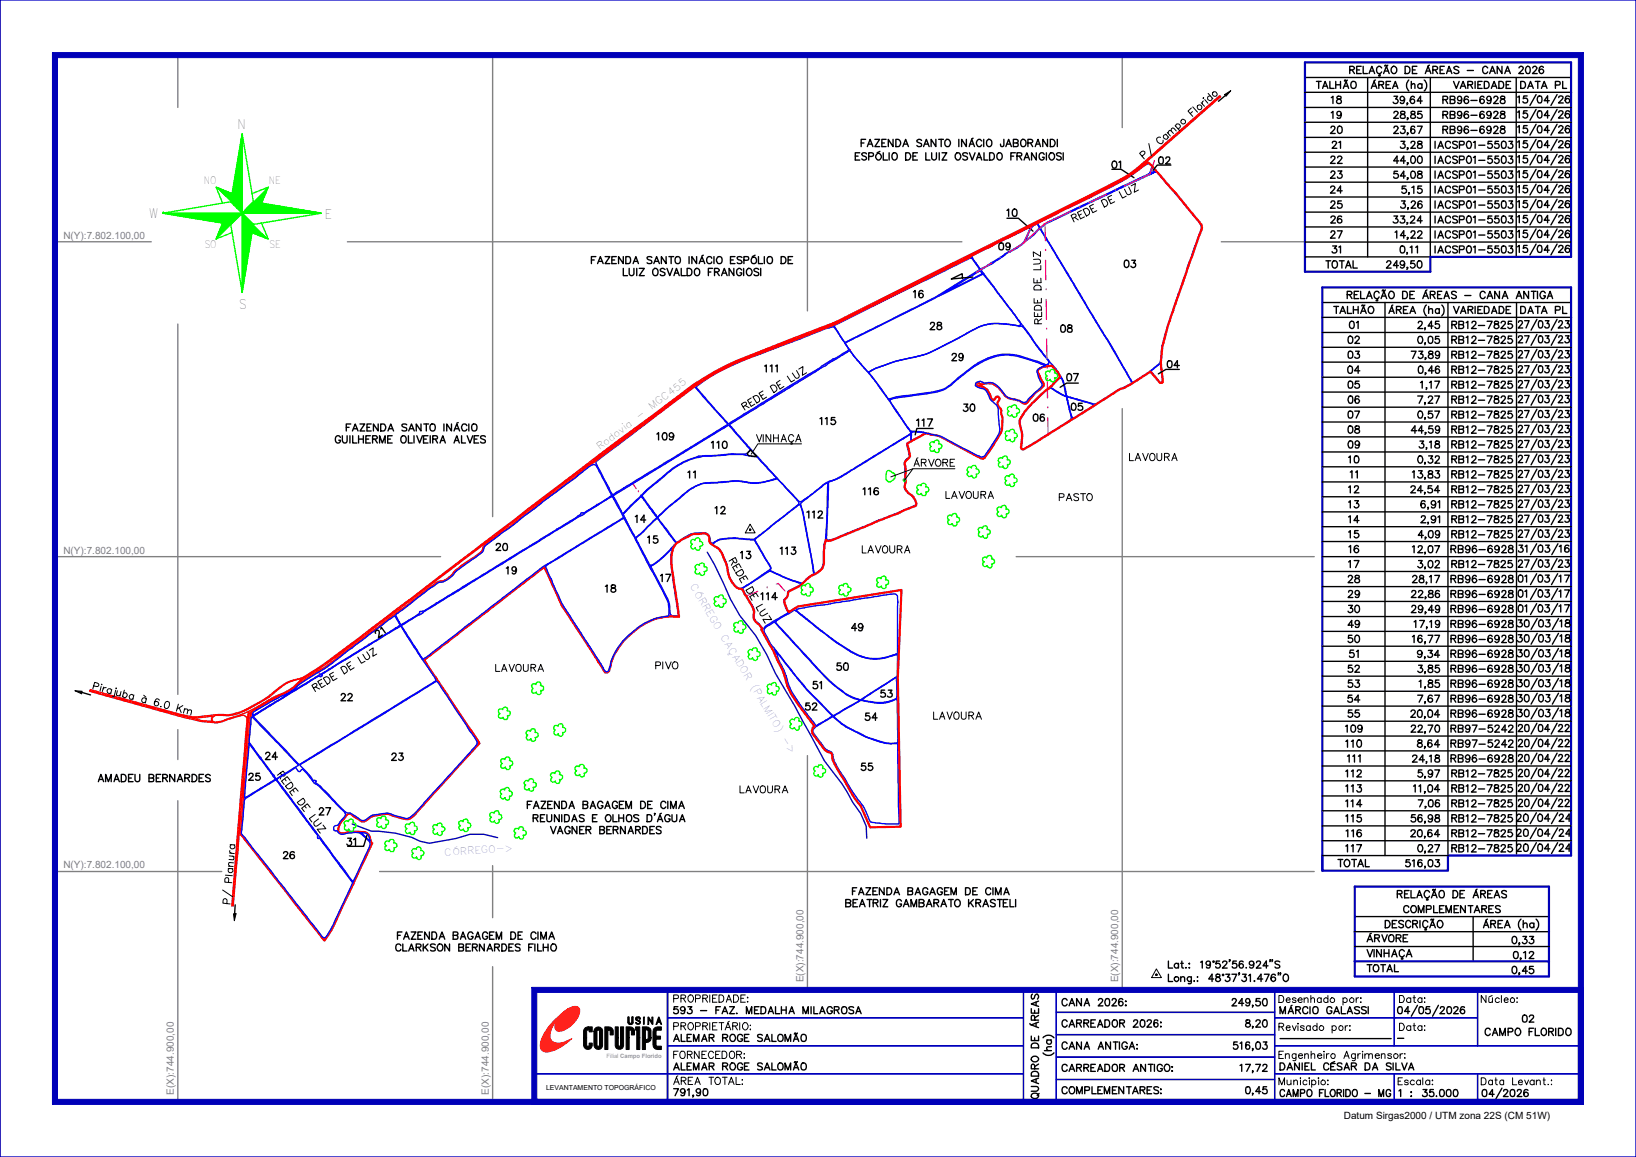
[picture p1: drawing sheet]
<svg xmlns="http://www.w3.org/2000/svg" width="297mm" height="210mm" viewBox="0 0 297 210" stroke-linecap="round" stroke-linejoin="round" font-family="sans-serif">
<defs><g id="words">
<g font-size="2.4">
<text x="43.1" y="23.4">N</text>
<text x="27.1" y="39.5">W</text>
<text x="59" y="39.7">E</text>
<text x="43.4" y="56.1">S</text>
</g>
<g font-size="1.9">
<text x="37" y="33.5">NO</text>
<text x="48.8" y="33.4">NE</text>
<text x="37.1" y="45.1">SO</text>
<text x="48.9" y="45.1">SE</text>
</g>
<g font-size="1.8">
<text x="239" y="16">TALHÃO</text>
<text x="245" y="13.4">RELAÇÃO DE ÁREAS - CANA 2026</text>
<text x="248.9" y="16">ÁREA (ha)</text>
<text x="263.9" y="16">VARIEDADE</text>
<text x="276.1" y="16">DATA PL</text>
<text x="241.7" y="18.8">18</text>
<text x="241.7" y="21.5">19</text>
<text x="252.9" y="18.8">39,64</text>
<text x="253" y="21.5">28,85</text>
<text x="261.9" y="18.8">RB96-6928</text>
<text x="261.9" y="21.5">RB96-6928</text>
<text x="275.5" y="18.7">15/04/26</text>
<text x="275.5" y="21.4">15/04/26</text>
<text x="155.3" y="29.1">ESPÓLIO DE LUIZ OSVALDO FRANGIOSI</text>
<text x="156.3" y="26.6">FAZENDA SANTO INÁCIO JABORANDI</text>
<text x="207.7" y="28.8" transform="rotate(-41 207.7 28.8)">P / C am po F lorido</text>
<text x="210.3" y="29.8">02</text>
<text x="241.5" y="24.2">20</text>
<text x="241.5" y="29.7">22</text>
<text x="241.8" y="26.9">21</text>
<text x="253" y="24.2">23,67</text>
<text x="253" y="29.7">44,00</text>
<text x="254.2" y="26.9">3,28</text>
<text x="260.5" y="26.9">IACSP01-5503</text>
<text x="260.5" y="29.7">IACSP01-5503</text>
<text x="261.9" y="24.2">RB96-6928</text>
<text x="275.5" y="24.1">15/04/26</text>
<text x="275.5" y="26.8">15/04/26</text>
<text x="275.5" y="29.6">15/04/26</text>
<text x="201.9" y="30.5">01</text>
<text x="241.5" y="32.4">23</text>
<text x="241.5" y="35">24</text>
<text x="253" y="32.4">54,08</text>
<text x="254.5" y="35.1">5,15</text>
<text x="260.5" y="32.4">IACSP01-5503</text>
<text x="260.5" y="35">IACSP01-5503</text>
<text x="275.5" y="32.3">15/04/26</text>
<text x="275.5" y="35">15/04/26</text>
<text x="182.8" y="39.3">10</text>
<text x="241.5" y="37.8">25</text>
<text x="241.6" y="40.5">26</text>
<text x="252.9" y="40.5">33,24</text>
<text x="254.3" y="37.8">3,26</text>
<text x="260.5" y="37.8">IACSP01-5503</text>
<text x="260.5" y="40.5">IACSP01-5503</text>
<text x="275.5" y="37.7">15/04/26</text>
<text x="275.5" y="40.4">15/04/26</text>
<text x="107.4" y="47.8">FAZENDA SANTO INÁCIO ESPÓLIO DE</text>
<text x="241.5" y="43.2">27</text>
<text x="241.8" y="45.9">31</text>
<text x="253.3" y="43.2">14,22</text>
<text x="254.2" y="45.9">0,11</text>
<text x="260.5" y="43.2">IACSP01-5503</text>
<text x="260.5" y="45.9">IACSP01-5503</text>
<text x="275.5" y="43.1">15/04/26</text>
<text x="275.5" y="45.8">15/04/26</text>
<text x="113.2" y="50">LUIZ OSVALDO FRANGIOSI</text>
<text x="204.1" y="48.6">03</text>
<text x="240.7" y="48.7">TOTAL</text>
<text x="251.7" y="48.7">249,50</text>
<text x="165.8" y="54">16</text>
<text x="168.8" y="59.8">28</text>
<text x="189.1" y="58.8" transform="rotate(-91 189.1 58.8)">REDE DE LUZ</text>
<text x="242.1" y="56.9">TALHÃO</text>
<text x="244.6" y="54.2">RELAÇÃO DE ÁREAS - CANA ANTIGA</text>
<text x="245" y="59.6">01</text>
<text x="252.1" y="56.9">ÁREA (ha)</text>
<text x="257.4" y="59.6">2,45</text>
<text x="263.6" y="59.6">RB12-7825</text>
<text x="263.9" y="56.9">VARIEDADE</text>
<text x="275.6" y="59.5">27/03/23</text>
<text x="276.1" y="56.9">DATA PL</text>
<text x="172.8" y="65.5">29</text>
<text x="192.6" y="60.3">08</text>
<text x="244.7" y="62.3">02</text>
<text x="244.7" y="65">03</text>
<text x="256.2" y="65.1">73,89</text>
<text x="257.4" y="62.3">0,05</text>
<text x="263.6" y="62.3">RB12-7825</text>
<text x="263.6" y="65">RB12-7825</text>
<text x="275.6" y="62.2">27/03/23</text>
<text x="275.6" y="65">27/03/23</text>
<text x="138.8" y="67.5">111</text>
<text x="193.7" y="69.1">07</text>
<text x="211.9" y="66.7">04</text>
<text x="244.7" y="67.8">04</text>
<text x="244.7" y="70.5">05</text>
<text x="257.5" y="67.8">0,46</text>
<text x="257.9" y="70.5">1,17</text>
<text x="263.6" y="67.8">RB12-7825</text>
<text x="263.6" y="70.5">RB12-7825</text>
<text x="275.6" y="67.7">27/03/23</text>
<text x="275.6" y="70.4">27/03/23</text>
<text x="148.9" y="77.1">115</text>
<text x="166.4" y="77.4">117</text>
<text x="174.9" y="74.7">30</text>
<text x="187.6" y="76.4">06</text>
<text x="194.5" y="74.5">05</text>
<text x="244.7" y="73.2">06</text>
<text x="244.7" y="75.9">07</text>
<text x="257.4" y="73.2">7,27</text>
<text x="257.4" y="75.9">0,57</text>
<text x="263.6" y="73.2">RB12-7825</text>
<text x="263.6" y="75.9">RB12-7825</text>
<text x="275.6" y="73.1">27/03/23</text>
<text x="275.6" y="75.8">27/03/23</text>
<text x="60.9" y="80.4">GUILHERME OLIVEIRA ALVES</text>
<text x="62.9" y="78.2">FAZENDA SANTO INÁCIO</text>
<text x="119.3" y="79.9">109</text>
<text x="129.2" y="81.4">110</text>
<text x="137.3" y="80.2">VINHAÇA</text>
<text x="205.1" y="83.6">LAVOURA</text>
<text x="244.7" y="78.6">08</text>
<text x="244.7" y="81.3">09</text>
<text x="256.2" y="78.6">44,59</text>
<text x="257.6" y="81.3">3,18</text>
<text x="263.6" y="78.6">RB12-7825</text>
<text x="263.6" y="81.3">RB12-7825</text>
<text x="275.6" y="78.5">27/03/23</text>
<text x="275.6" y="81.2">27/03/23</text>
<text x="275.6" y="84">27/03/23</text>
<text x="124.9" y="86.8">11</text>
<text x="156.7" y="89.8">116</text>
<text x="165.9" y="84.6">ÁRVORE</text>
<text x="244.8" y="84">10</text>
<text x="244.8" y="89.5">12</text>
<text x="245.1" y="86.8">11</text>
<text x="256.1" y="89.5">24,54</text>
<text x="256.4" y="86.8">13,83</text>
<text x="257.4" y="84.1">0,32</text>
<text x="263.6" y="84">RB12-7825</text>
<text x="263.6" y="86.8">RB12-7825</text>
<text x="263.6" y="89.5">RB12-7825</text>
<text x="275.6" y="86.7">27/03/23</text>
<text x="275.6" y="89.4">27/03/23</text>
<text x="115.3" y="94.8">14</text>
<text x="129.8" y="93.3">12</text>
<text x="146.5" y="94">112</text>
<text x="171.7" y="90.5">LAVOURA</text>
<text x="192.3" y="90.9">PASTO</text>
<text x="244.8" y="92.2">13</text>
<text x="244.8" y="94.9">14</text>
<text x="257.9" y="92.2">6,91</text>
<text x="257.9" y="94.9">2,91</text>
<text x="263.6" y="92.2">RB12-7825</text>
<text x="263.6" y="94.9">RB12-7825</text>
<text x="275.6" y="92.1">27/03/23</text>
<text x="275.6" y="94.8">27/03/23</text>
<text x="90" y="99.9">20</text>
<text x="117.6" y="98.6">15</text>
<text x="132.4" y="101.8" transform="rotate(60 132.4 101.8)">REDE DE LUZ</text>
<text x="134.4" y="101.4">13</text>
<text x="141.7" y="100.6">113</text>
<text x="156.5" y="100.4">LAVOURA</text>
<text x="244.8" y="97.6">15</text>
<text x="244.9" y="100.3">16</text>
<text x="256.4" y="100.3">12,07</text>
<text x="257.5" y="97.6">4,09</text>
<text x="263.4" y="100.3">RB96-6928</text>
<text x="263.6" y="97.6">RB12-7825</text>
<text x="275.6" y="97.5">27/03/23</text>
<text x="275.7" y="100.2">31/03/16</text>
<text x="91.9" y="104.2">19</text>
<text x="109.9" y="107.5">18</text>
<text x="119.9" y="105.6">17</text>
<text x="244.7" y="105.8">28</text>
<text x="244.8" y="103">17</text>
<text x="256.4" y="105.8">28,17</text>
<text x="257.4" y="103.1">3,02</text>
<text x="263.4" y="105.8">RB96-6928</text>
<text x="263.6" y="103">RB12-7825</text>
<text x="275.6" y="103">27/03/23</text>
<text x="275.6" y="105.7">01/03/17</text>
<text x="138.1" y="108.9">114</text>
<text x="244.7" y="108.5">29</text>
<text x="244.7" y="111.2">30</text>
<text x="244.7" y="113.9">49</text>
<text x="256.2" y="108.5">22,86</text>
<text x="256.2" y="111.2">29,49</text>
<text x="256.7" y="113.9">17,19</text>
<text x="263.4" y="108.5">RB96-6928</text>
<text x="263.4" y="111.2">RB96-6928</text>
<text x="263.4" y="113.9">RB96-6928</text>
<text x="275.5" y="113.8">30/03/18</text>
<text x="275.6" y="108.4">01/03/17</text>
<text x="275.6" y="111.1">01/03/17</text>
<text x="68.7" y="115.8" transform="rotate(-35 68.7 115.8)">21</text>
<text x="154.6" y="114.5">49</text>
<text x="244.7" y="116.6">50</text>
<text x="245" y="119.3">51</text>
<text x="256.4" y="116.6">16,77</text>
<text x="257.3" y="119.3">9,34</text>
<text x="263.4" y="116.6">RB96-6928</text>
<text x="263.4" y="119.3">RB96-6928</text>
<text x="275.5" y="116.5">30/03/18</text>
<text x="275.5" y="119.2">30/03/18</text>
<text x="16.8" y="125.1" transform="rotate(15 16.8 125.1)">P ira ju b a à 6 .0 K m</text>
<text x="90" y="121.9">LAVOURA</text>
<text x="119" y="121.4">PIVO</text>
<text x="147.6" y="125">51</text>
<text x="151.9" y="121.7">50</text>
<text x="244.7" y="122">52</text>
<text x="244.7" y="124.8">53</text>
<text x="257.4" y="122.1">3,85</text>
<text x="257.6" y="124.8">1,85</text>
<text x="263.4" y="122">RB96-6928</text>
<text x="263.4" y="124.8">RB96-6928</text>
<text x="275.5" y="122">30/03/18</text>
<text x="275.5" y="124.7">30/03/18</text>
<text x="61.9" y="127.2">22</text>
<text x="146.2" y="128.9">52</text>
<text x="157" y="130.8">54</text>
<text x="159.9" y="126.5">53</text>
<text x="169.5" y="130.5">LAVOURA</text>
<text x="244.7" y="127.5">54</text>
<text x="244.7" y="130.2">55</text>
<text x="256.1" y="130.2">20,04</text>
<text x="257.4" y="127.5">7,67</text>
<text x="263.4" y="127.5">RB96-6928</text>
<text x="263.4" y="130.2">RB96-6928</text>
<text x="275.5" y="127.4">30/03/18</text>
<text x="275.5" y="130.1">30/03/18</text>
<text x="48.2" y="137.9">24</text>
<text x="244.3" y="132.9">109</text>
<text x="244.3" y="135.6">110</text>
<text x="256.2" y="132.9">22,70</text>
<text x="257.3" y="135.6">8,64</text>
<text x="263.4" y="132.9">RB97-5242</text>
<text x="263.4" y="135.6">RB97-5242</text>
<text x="275.6" y="132.8">20/04/22</text>
<text x="275.6" y="135.5">20/04/22</text>
<text x="17.2" y="141.9">AMADEU BERNARDES</text>
<text x="45.1" y="141.6">25</text>
<text x="50.4" y="140.7" transform="rotate(53 50.4 140.7)">REDE DE LUZ</text>
<text x="71.1" y="138">23</text>
<text x="134.3" y="143.9">LAVOURA</text>
<text x="156.3" y="139.8">55</text>
<text x="244.3" y="141">112</text>
<text x="244.3" y="143.8">113</text>
<text x="244.6" y="138.3">111</text>
<text x="256.4" y="138.3">24,18</text>
<text x="256.6" y="143.8">11,04</text>
<text x="257.4" y="141.1">5,97</text>
<text x="263.4" y="138.3">RB96-6928</text>
<text x="263.6" y="141">RB12-7825</text>
<text x="263.6" y="143.8">RB12-7825</text>
<text x="275.6" y="138.2">20/04/22</text>
<text x="275.6" y="141">20/04/22</text>
<text x="275.6" y="143.7">20/04/22</text>
<text x="57.9" y="147.9">27</text>
<text x="95.7" y="146.8">FAZENDA BAGAGEM DE CIMA</text>
<text x="96.2" y="149.1">REUNIDAS E OLHOS D'ÁGUA</text>
<text x="244.3" y="149.2">115</text>
<text x="244.3" y="146.4">114</text>
<text x="256.2" y="149.2">56,98</text>
<text x="257.5" y="146.4">7,06</text>
<text x="263.6" y="149.2">RB12-7825</text>
<text x="263.6" y="146.4">RB12-7825</text>
<text x="275.3" y="149.1">20/04/24</text>
<text x="275.6" y="146.4">20/04/22</text>
<text x="51.4" y="155.8">26</text>
<text x="63" y="153.5">31</text>
<text x="99.9" y="151.3">VAGNER BERNARDES</text>
<text x="244.3" y="154.6">117</text>
<text x="244.4" y="151.9">116</text>
<text x="256.1" y="151.9">20,64</text>
<text x="257.4" y="154.6">0,27</text>
<text x="263.6" y="151.9">RB12-7825</text>
<text x="263.6" y="154.6">RB12-7825</text>
<text x="275.3" y="151.8">20/04/24</text>
<text x="275.3" y="154.5">20/04/24</text>
<text x="242.9" y="157.3">TOTAL</text>
<text x="255.2" y="157.3">516,03</text>
<text x="41.8" y="164.1" transform="rotate(-85 41.8 164.1)">P / P la n u ra</text>
<text x="153.5" y="164.6">BEATRIZ GAMBARATO KRASTELl</text>
<text x="154.8" y="162.4">FAZENDA BAGAGEM DE CIMA</text>
<text x="253.7" y="163">RELAÇÃO DE ÁREAS</text>
<text x="254.8" y="165.7">COMPLEMENTARES</text>
<text x="71.9" y="172.6">CLARKSON BERNARDES FILHO</text>
<text x="72.2" y="170.5">FAZENDA BAGAGEM DE CIMA</text>
<text x="248.2" y="170.9">ÁRVORE</text>
<text x="248.2" y="173.7">VINHAÇA</text>
<text x="251.5" y="168.4">DESCRIÇÃO</text>
<text x="269.3" y="168.4">ÁREA (ha)</text>
<text x="274.5" y="171.3">0,33</text>
<text x="274.7" y="174">0,12</text>
<text x="212.1" y="175.7">Lat.: 19°52'56.924&quot;S</text>
<text x="212.1" y="178.1">Long.: 48°37'31.476&quot;O</text>
<text x="248.2" y="176.4">TOTAL</text>
<text x="274.5" y="176.7">0,45</text>
<text x="122.3" y="184">593 - FAZ. MEDALHA MILAGROSA</text>
<text x="122.3" y="181.9">PROPRIEDADE:</text>
<text x="192.8" y="182.6">CANA 2026:</text>
<text x="223.6" y="182.6">249,50</text>
<text x="232.2" y="182">Desenhado por:</text>
<text x="232.4" y="184">MÁRCIO GALASSI</text>
<text x="253.7" y="184">04/05/2026</text>
<text x="254.1" y="182">Data:</text>
<text x="268.9" y="182">Núcleo:</text>
<text x="276.4" y="185.5">02</text>
<text x="122.3" y="189">ALEMAR ROGE SALOMÃO</text>
<text x="122.3" y="186.9">PROPRIETÁRIO:</text>
<text x="190.9" y="191.6" transform="rotate(-90 190.9 191.6)">(ha)</text>
<text x="192.8" y="186.4">CARREADOR 2026:</text>
<text x="192.8" y="190.4">CANA ANTIGA:</text>
<text x="223.9" y="190.4">516,03</text>
<text x="226.1" y="186.4">8,20</text>
<text x="232.2" y="187">Revisado por:</text>
<text x="253.7" y="189">-</text>
<text x="254.1" y="187">Data:</text>
<text x="269.6" y="188">CAMPO FLORIDO</text>
<text x="122.3" y="194.2">ALEMAR ROGE SALOMÃO</text>
<text x="122.3" y="192.1">FORNECEDOR:</text>
<text x="122.3" y="196.8">ÁREA TOTAL:</text>
<text x="192.8" y="194.5">CARREADOR ANTIGO:</text>
<text x="225.1" y="194.5">17,72</text>
<text x="232.2" y="192.1">Engenheiro Agrimensor:</text>
<text x="232.2" y="196.9">Municipio:</text>
<text x="232.4" y="194.2">DANIEL CÉSAR DA SILVA</text>
<text x="253.8" y="196.9">Escala:</text>
<text x="268.9" y="196.9">Data Levant.:</text>
<text x="122.3" y="198.9">791,90</text>
<text x="188.5" y="199.4" transform="rotate(-90 188.5 199.4)">QUADRO DE ÁREAS</text>
<text x="192.8" y="198.5">COMPLEMENTARES:</text>
<text x="226.1" y="198.5">0,45</text>
<text x="232.4" y="199">CAMPO FLORIDO - MG</text>
<text x="244" y="203.1">Datum Sirgas2000 / UTM zona 22S (CM 51W)</text>
<text x="254" y="199">1 : 35.000</text>
<text x="269.1" y="199">04/2026</text>
</g>
<g font-size="1.8" fill="#f00">
<text x="195" y="40.3" transform="rotate(-26 195 40.3)">REDE DE LUZ</text>
<text x="181.3" y="45.4">09</text>
<text x="57.3" y="125.5" transform="rotate(-31 57.3 125.5)">REDE DE LUZ</text>
</g>
<g font-size="1.8" fill="#808080">
<text x="11.5" y="43.3">N(Y):7.802.100,00</text>
<text x="11.5" y="100.5">N(Y):7.802.100,00</text>
<text x="11.5" y="157.6">N(Y):7.802.100,00</text>
<text x="145.9" y="178.3" transform="rotate(-90 145.9 178.3)">E(X):744.900,00</text>
<text x="203" y="178.3" transform="rotate(-90 203 178.3)">E(X):744.900,00</text>
<text x="31.6" y="198.7" transform="rotate(-90 31.6 198.7)">E(X):744.900,00</text>
<text x="88.7" y="198.7" transform="rotate(-90 88.7 198.7)">E(X):744.900,00</text>
</g>
<text font-size="1.8" fill="#f0f" x="135.3" y="74.4" transform="rotate(-31 135.3 74.4)">REDE DE LUZ</text>
<g font-size="1.7">
<text x="116" y="76.3" transform="rotate(-37 116 76.3)">-</text>
<text x="118.3" y="74.5" transform="rotate(-37 118.3 74.5)">MGC455</text>
<text x="108.9" y="81.7" transform="rotate(-37 108.9 81.7)">Rodovia</text>
</g>
<g font-size="1.7" fill="#0000b8">
<text x="125.2" y="106.4" transform="rotate(59 125.2 106.4)">CÓRREGO</text>
<text x="130.8" y="115.6" transform="rotate(59 130.8 115.6)">CAÇADOR</text>
<text x="136.3" y="124.8" transform="rotate(59 136.3 124.8)">(PALMITO)</text>
<text x="141.9" y="134.1" transform="rotate(59 141.9 134.1)">-&gt;</text>
<text x="80.7" y="155.3" transform="rotate(-4 80.7 155.3)">CÓRREGO-&gt;</text>
</g>
<text font-size="1.3" x="99.1" y="197.8">LEVANTAMENTO TOPOGRÁFICO</text>
<text font-size="1.1" fill="#989898" x="110.1" y="192.1">Filial Campo Florido</text>
</g></defs>
<!-- layer: REDE - DE - LUZ -->
<g fill="none" stroke="#f0f" stroke-width=".25">
<path d="M194.4 38.3l-4.7 2.3M200.8 35.3l-3.2 1.5M209.6 29.2l-.8 2.4-4.7 2.2M180 47.7l-2.7 1.7M181.5 46.8h.1M185.7 44.2l-2.6 1.7M187.2 41.2l-1.5 3M189.7 40.6l-4 3.6M189.7 40.6l.1 3.1M189.8 45.5h.1M189.8 47.2l.1 3.6M189.9 52.6h.1"/>
<path d="M189.9 54.3l.1 3.7M190 59.7h.1M127.8 79.7h.1M129.7 78.6l-1.3 .8M130.3 78.3h.1M132.1 77.2l-1.2 .7M132.7 76.8h.1M134.5 75.6l-1.2 .8M135.2 75.3h.1M147.3 67.8h.1M149.2 66.7l-1.2 .7M149.8 66.3h.1"/>
<path d="M151.6 65.2l-1.2 .7M152.2 64.8h.1M154.4 63.4l-1.6 1.1M190 61.5l.1 3.6M190.1 66.8h.1M190.1 68.7l.1 3.5M190.2 74h.1M190.2 75.8l.1 3.1M95.6 99.6l-1.2 .7M96.2 99.2h.1M98 98l-1.2 .8M98.6 97.7h.1"/>
<path d="M100.5 96.6l-1.3 .7M101.1 96.2h.1M102.9 95l-1.2 .8M103.5 94.7h.1M105.3 93.6l-1.2 .7M105.9 93.2h.1M107.8 92.1l-1.2 .7M108.4 91.7h.1M110.2 90.6l-1.2 .7M110.8 90.2h.1M112.6 89.1l-1.2 .8M113.2 88.7h.1"/>
<path d="M114.8 87.7l-1 .6M114.8 87.7l.7 1M115 87.6l-.2 .1M115.6 87.2h.1M115.9 89.2h.1M116.4 89.8l.8 1.2M117.5 86.1l-1.2 .8M117.6 91.6h.1M118 92.1l.7 1M118.1 85.7h.1M119.9 84.6l-1.2 .7M120.5 84.2h.1"/>
<path d="M122.3 83.1l-1.2 .8M123 82.7h.1M124.8 81.6l-1.2 .7M125.4 81.2h.1M127.2 80.1l-1.2 .8M68.8 116l-1.3 .7M71.2 114.5l-.8 .5M71.8 114.1h.1M73.6 113l-1.2 .7M74.2 112.6h.1M76.1 111.5l-1.2 .8M76.7 111.1h.1"/>
<path d="M78.5 110l-1.2 .7M79.1 109.6h.1M80.9 108.5l-1.2 .8M81.6 108.1h.1M83.4 107l-1.2 .7M84 106.6h.1M85.8 105.5l-1.2 .8M86.4 105.1h.1M88.3 104l-1.3 .8M88.9 103.6h.1M90.7 102.6l-1.2 .7M91.3 102.2h.1"/>
<path d="M93.1 101l-1.2 .8M93.7 100.7h.1M140.9 106l.4-.1 1.2 1.4M45.1 134.7l.6 .8M46.1 136.1h.1M46.6 136.7l.8 1.1M46.9 129.4l-1.7 1M47.5 129h.1M48.3 139l.8 1.1M49.3 127.9l-1.2 .8M49.9 127.6h.1M51.7 126.4l-1.2 .8"/>
<path d="M52.3 126h.1M54.2 124.9l-1.2 .8M54.8 124.6h.1M56.6 123.4l-1.2 .8M49.6 140.7h.1M58.1 152.1h.1M58.5 152.7l.9 1.2M59.8 154.4h.1M60.2 155l.9 1.2M61.5 156.8h.1M61.9 157.3l.9 1.1M63.2 159h.1"/>
<path d="M63.6 159.6l.7 .9"/>
</g>
<!-- layer: 0114000593111 -->
<path d="M126.4 70.2a34.8 34.8 0 0 1 10.8-5.6l12.6-4.9 .7-.2a.7 .7 0 0 1 1.2 .3l2.4 3.6-.2 .2-2.3 1.5h-.3l-2.1 1.3-.4 .4-2.2 1.2-14.3 8.9-3.9-4.2z" fill="none" stroke="#00f" stroke-width=".25"/>
<!-- layer: 0114000593109 -->
<path d="M108.2 83.9l11.5-8.9 6.4-4.8 6 6.8-20.9 12.8-1.6-2.9z" fill="none" stroke="#00f" stroke-width=".25"/>
<!-- layer: 0114000593110 -->
<path d="M111.3 90l21-12.8 3.7 4.2 .2 .2-.1 .2a1.6 1.6 0 0 1-1.8 .6h-1.6l-2.5 .2a11.9 11.9 0 0 0-7.6 2.1l-1.9 1.5a38.6 38.6 0 0 0-5 4.4l-2.5 2.6h-.2z" fill="none" stroke="#00f" stroke-width=".25"/>
<!-- layer: 0114000593016 -->
<path d="M151.4 59.1l24.5-12.2a.53 .53 0 0 1 .9 .4l.9 1.4a.25 .25 0 0 1 .1 .2 .25 .25 0 0 1-.2 .2l-8 4.9-16 8.1h-.3l-.3-.4zM171.2 53.2l6.7-4 .5 .5z" fill="none" stroke="#00f" stroke-width=".25"/>
<!-- layer: 0114000593028 -->
<path d="M153.4 62.3l2-1.1 23.1-11.4 1.6 2 5.1 6.8a.3 .3 0 0 1 0 .4 .3 .3 0 0 1-.3 .1h-.2a15.1 15.1 0 0 0-5.2-.3 17.1 17.1 0 0 0-5.2 2.4l-1.5 .8a23.6 23.6 0 0 1-7.6 3 30.4 30.4 0 0 0-7.6 2.6l-2.3-2.7z" fill="none" stroke="#00f" stroke-width=".25"/>
<!-- layer: 0114000593050 -->
<path d="M140.8 112.8l3.4-2.1h.1l.5 .4a66.4 66.4 0 0 0 10.9 7.9 8.5 8.5 0 0 0 6.7-.1l.5-.1v3.6a.94 .94 0 0 1-.7 .8l-5.9 3.8-.3-.1a9 9 0 0 1-3.9-2.1 111.5 111.5 0 0 1-9-9.3l-2-2.2z" fill="none" stroke="#00f" stroke-width=".25"/>
<!-- layer: 0114000593049 -->
<path d="M144.7 110.6l3.2-.6 2.3-.3 11.7-1.9a.69 .69 0 0 1 .8 .1 .69 .69 0 0 1 .2 .7v10a8.5 8.5 0 0 1-8.9-.7 92.3 92.3 0 0 1-9.4-7.1z" fill="none" stroke="#00f" stroke-width=".25"/>
<!-- layer: 0114000593051 -->
<path d="M138.8 114.1l1.8-1.2 4.1 4.5a66.8 66.8 0 0 0 7.5 7.6 8.4 8.4 0 0 0 3.8 2l-.2 .3-4.5 2.6-.4-.3-1.1-1.1a81.9 81.9 0 0 1-9.2-10.8 7.1 7.1 0 0 1-1.5-2.4l-.3-.5z" fill="none" stroke="#00f" stroke-width=".25"/>
<!-- layer: 0114000593053 -->
<path d="M156.5 126.9l6.3-3.9v3.2l-.1 .6a7.4 7.4 0 0 1-5.1 .5l-1.1-.3z" fill="none" stroke="#00f" stroke-width=".25"/>
<!-- layer: 0114000593054 -->
<path d="M151.5 129.9l4.7-2.8 .7 .1a9.4 9.4 0 0 0 4.4 .3l1.4-.6 .2 .2 .1 7.6-.2 .2a7.8 7.8 0 0 1-4.4-.8 20.4 20.4 0 0 1-6.9-3.9z" fill="none" stroke="#00f" stroke-width=".25"/>
<!-- layer: 0114000593052 -->
<path d="M140.5 117.8l1.7 2a68.4 68.4 0 0 0 7.5 8.7l1.4 1.4-2.9 1.8-.6-.7a31.8 31.8 0 0 1-4.4-6.5l-.8-2.8z" fill="none" stroke="#00f" stroke-width=".25"/>
<!-- layer: 0114000593055 -->
<path d="M147.8 132.2l1.4-1 2.1-1.1a20.3 20.3 0 0 0 5.5 3.5l.4 .2a11.9 11.9 0 0 0 5.4 1.2h.4l.1 11.4 .1 3.1a22 22 0 0 1-5.2-.3l-.5-1.2a9.6 9.6 0 0 0-2.1-3.4l-3.3-5.2a6.8 6.8 0 0 1-1-2.6l-.1-.3a2.98 2.98 0 0 1-2-1.7l-.9-1.3a.91 .91 0 0 1-.4-1.2z" fill="none" stroke="#00f" stroke-width=".25"/>
<!-- layer: 0114000593112 -->
<path d="M145.4 91.4l4.4-3.6 .4-.1 .1 .3-.2 5a23.6 23.6 0 0 1-.5 5.9l-.1 2.2a2.72 2.72 0 0 1-.7 2.5l-.8 .5-.3-.2-1.9-11.1z" fill="none" stroke="#00f" stroke-width=".25"/>
<!-- layer: 0114000593113 -->
<path d="M137.3 97.7l7.9-6.1a15.2 15.2 0 0 1 1.1 4.7l1.2 6.5 .2 1.3-.1 .1a5.2 5.2 0 0 0-1.9 1.6l-2.2-.6-3.6-1.6-.1-.1 .2-.3-.1-.4-2.8-4.7z" fill="none" stroke="#00f" stroke-width=".25"/>
<!-- layer: 0114000593114 -->
<path d="M134.9 106.7l4.8-3h.2l3.1 1.4 2.5 .8-.5 .4-1.8 .9-.2 .4a1.13 1.13 0 0 1-.7 1.3v.3l.2 .8 .6 1.1-3.5 2.2a.92 .92 0 0 0-.7 .6l-.4 .1-.9-.9a1.53 1.53 0 0 1-.6-1.9l-.2-.9-1.5-2.6-.4-.7z" fill="none" stroke="#00f" stroke-width=".25"/>
<!-- layer: 0114000593009 -->
<path d="M176.5 46.4l10.4-5.1a1.62 1.62 0 0 1-.4 1.4l-.3 .5a3.2 3.2 0 0 1-2 1.9l-1.6 .9-.8 .6-3.4 2.1a.39 .39 0 0 1-.5 .1 .39 .39 0 0 1-.2-.4l-1-1.4z" fill="none" stroke="#00f" stroke-width=".25"/>
<!-- layer: 0114000593003 -->
<path d="M189 41.3l.8-.7 1.1-.5 12.4-5.9 5.5-2.5 1-.6 1.3 1.4 5 5.9a9.3 9.3 0 0 1 2 2.8l-6.1 17.8-1.1 3.7-.1 1.6a2.28 2.28 0 0 1-.5 1.8l-1.9 1.6-2.8 1.7-4.5-7.7-3.5-5.6-8.7-14.6z" fill="none" stroke="#00f" stroke-width=".25"/>
<!-- layer: 0114000593010 -->
<path d="M187.4 41.1l.4-.3a.43 .43 0 0 1 .5-.1 .43 .43 0 0 1 .3 .5l.1 .2-.1 .1-1.6 1.6-.8 .5z" fill="none" stroke="#00f" stroke-width=".25"/>
<!-- layer: 0114000593008 -->
<path d="M178.2 48.9l2.1-1.1 2.5-1.8 2.1-1.2 2.8-2.1 .8-.9 .3-.3 10.6 17.6 1.6 2.5 4.2 7.3a.55 .55 0 0 1 .2 .6 .55 .55 0 0 1-.5 .4l-2 .9-3.4 2.2a1.24 1.24 0 0 1-1.6 .1l-3.3-.9a.94 .94 0 0 1-1-.7l-.6-2.4-1.3-2.1-1.1-1.2-2.6-3.4-1.4-2.2-7.9-10.3-.5-.7z" fill="none" stroke="#00f" stroke-width=".25"/>
<!-- layer: 0114000593005 -->
<path d="M193.7 72.1l5 1.3-3.2 2.2a.56 .56 0 0 1-.9 .1z" fill="none" stroke="#00f" stroke-width=".25"/>
<!-- layer: 0114000593007 -->
<path d="M191.7 69.2l.6-.5a.34 .34 0 0 1 .4-.1 .34 .34 0 0 1 .2 .4l.3 1.1 .3 1.8-.6-.2-2.1-1.4z" fill="none" stroke="#00f" stroke-width=".25"/>
<!-- layer: 0114000593006 -->
<path d="M187.7 72.9l1.6-1.5 1.2-.9a.39 .39 0 0 1 .6 .1l1.7 1.1a.95 .95 0 0 1 .9 .9l.7 2.7a.87 .87 0 0 1-.6 1.2l-6.8 4.3a2.2 2.2 0 0 1-1.5 .6l-.1-.1 .1-.6a7.5 7.5 0 0 0-.4-4l.1-.5 .9-1.4z" fill="none" stroke="#00f" stroke-width=".25"/>
<!-- layer: 0114000593002 -->
<path d="M209.1 30.6l.1-.1a.21 .21 0 0 1 .2 0 .21 .21 0 0 1 .1 .2l.3 .3-.9 .4z" fill="none" stroke="#00f" stroke-width=".25"/>
<!-- layer: 0114000593001 -->
<path d="M188.4 40.5l15.1-7.5 1.8-1.1 2.4-1.8a.75 .75 0 0 1 1.1-.2 .75 .75 0 0 1 .1 1.1 1.62 1.62 0 0 1-1.3 1l-16.3 7.8-1.8 .9-.7 .6-.4-.6z" fill="none" stroke="#00f" stroke-width=".25"/>
<!-- layer: 0114000593004 -->
<path d="M209.1 67.2l1.4-1.2 .2 .1 .3 3-.1 .2a.41 .41 0 0 1-.6-.3l-1.3-1.5z" fill="none" stroke="#00f" stroke-width=".25"/>
<!-- layer: 0114000593011 -->
<path d="M117.3 89.1l2.2-1.7a16.4 16.4 0 0 1 6.4-4.1l1.2-.4a3.9 3.9 0 0 1 2.1-.1l3.7-.3a10.8 10.8 0 0 1 4.1 .4h.4l3.6 3.9a9.7 9.7 0 0 1-6.4 .5h-1.3l-3.2 .3a8.1 8.1 0 0 0-6.6 2.6l-2 1.6-2.1 2.1-2.9-3.9z" fill="none" stroke="#00f" stroke-width=".25"/>
<!-- layer: 0114000593012 -->
<path d="M119.5 93.8l3.1-2.7a16 16 0 0 1 4.9-3.3l4.5-.3a12.1 12.1 0 0 1 4.6 .2l1.9-.1 2.6-.7 3 3.3a1.62 1.62 0 0 1 .9 1.3l-7.4 5.9a1.7 1.7 0 0 1-1.8 .4 14.9 14.9 0 0 0-5.4 .2l-.9 .5-.3 .1-.2-.2a1.79 1.79 0 0 0-.8-1.6 5.7 5.7 0 0 0-4.9 1.4l-.4 .2-.3-.2-2.6-3.5a.85 .85 0 0 1-.5-.9z" fill="none" stroke="#00f" stroke-width=".25"/>
<!-- layer: TEXTO_NUN_TAL -->
<path d="M182.8 39.6h2.1l2.6 2.4M176.6 50.3l-3.9 .3 2-.9v.7" fill="none" stroke="#000" stroke-width=".25"/>
<!-- layer: 0114000593029 -->
<path d="M157.7 67.7l1.2-.8 .6-.2a31.5 31.5 0 0 1 7.4-2.1 34.8 34.8 0 0 0 7.9-3.6 11.5 11.5 0 0 1 5.8-2.3l1.7 .1a6.9 6.9 0 0 1 2.8 .5v-.1a1.19 1.19 0 0 1 1.2 .9l1.8 2.6 1.6 2a1.85 1.85 0 0 1 .7 1.3l-.5 .2a28.8 28.8 0 0 0-6.6-1.9 11.3 11.3 0 0 0-7.9 3.1l-1.6 1.3a7.3 7.3 0 0 1-3.9 2.3l-3.6 .6a24.3 24.3 0 0 0-5 .8l-1.8-2.5z" fill="none" stroke="#00f" stroke-width=".25"/>
<!-- layer: 0114000593014 -->
<path d="M114 92.4l2.5-2.3 2.8 3.9-2.9 2.8-1.1 .7-2.1-4.1z" fill="none" stroke="#00f" stroke-width=".25"/>
<!-- layer: 0114000593015 -->
<path d="M115.4 97.6l1.4-1.1 2.5-2.5 3.3 4.4 .1 .2-.3 .3a15.4 15.4 0 0 1-4.2 3.7l-.4-.2-2.2-4.2z" fill="none" stroke="#00f" stroke-width=".25"/>
<!-- layer: 0114000593017 -->
<path d="M118.1 102.8a15.5 15.5 0 0 0 4.1-3.5 9.9 9.9 0 0 0-.1 5.3l1.1 7.1-.2 .1a1.09 1.09 0 0 1-1.4-.5 6.2 6.2 0 0 0-1.1-4z" fill="none" stroke="#00f" stroke-width=".25"/>
<!-- layer: 0114000593013 -->
<path d="M129.4 98.7l.1-.1a5 5 0 0 1 3.4-.9l4 .3 3 5-.1 .4-4.2 2.8a1.35 1.35 0 0 1-1.9 .3 5.1 5.1 0 0 1-1.6-3.7l-.4-1.1a4.3 4.3 0 0 0-2.2-2.8z" fill="none" stroke="#00f" stroke-width=".25"/>
<!-- layer: 0114000593115 -->
<path d="M132.5 77l20.5-12.6a2.07 2.07 0 0 1 1.4-.7l.7 1.1 4 4.6 6.3 9.2-.6 .5-10.5 6.4a13.6 13.6 0 0 1-4.1 2l-4.6 3.5a.7 .7 0 0 1-1-.5l-7.9-8.4-4-4.7z" fill="none" stroke="#00f" stroke-width=".25"/>
<!-- layer: 0114000593117 -->
<path d="M165.5 78.4l1.9 .1h.3l.1 .2-2.4 1.3z" fill="none" stroke="#00f" stroke-width=".25"/>
<!-- layer: 0114000593116 -->
<path d="M150.4 87.6l.1-.1a29.9 29.9 0 0 0 5.7-3.1l9.2-5.6v.3a.94 .94 0 0 1-.7 1.3l-.1 .4 .4 1.4a.81 .81 0 0 1-.5 1.2 1.1 1.1 0 0 0-.2 1.4v2.3l-.1-.1-.2 .1 .2 .3 .1-.1v.2a1.89 1.89 0 0 0 1.2 2.5l.6 1a.52 .52 0 0 1 .1 .6 .52 .52 0 0 1-.5 .3l-14.2 5.9a1.34 1.34 0 0 1-1.5 0z" fill="none" stroke="#00f" stroke-width=".25"/>
<!-- layer: RESERVA -->
<path d="M161 85.6a.65 .65 0 0 1 1 .2l.3 .1a.79 .79 0 0 1 .1 1h-.1a.88 .88 0 0 1-1.3 .3l-.1-.1z" fill="none" stroke="#0f0" stroke-width=".25"/>
<!-- layer: MARGEM -->
<path d="M0 0h297v210h-297z" fill="none" stroke="#0000b8" stroke-width=".25"/>
<g fill="none" stroke="#0000b8" stroke-width=".18">
<path d="M121.1 179.7h.1v20.3h-.1zM121.1 179.7h.1v20.1h-.1zM121.2 179.7v20.3M185.7 179.7h.1v20h-.1zM185.8 179.7v20M191.7 179.7h.1v20h-.1zM191.7 179.7v20M231.4 179.7h.1v20h-.1zM231.4 179.7v20M253.1 179.7h.1v10.1h-.1zM253.1 179.7v10.1M268.2 179.7h.1v10.1h-.1z"/>
<path d="M268.2 179.7v10.1M97 194.9h88.8v.1h-88.8zM97 194.9h88.8M121.2 189.8h64.6v.1h-64.6zM121.2 184.7h64.6v.1h-64.6zM121.2 189.8h64.6M121.2 184.8h64.6M191.7 183.7h39.7v.1h-39.7zM191.7 187.7h39.7v.2h-39.7zM191.7 191.8h39.7v.1h-39.7zM191.7 195.9h39.7v.1h-39.7zM191.7 183.7h39.7"/>
<path d="M191.7 187.8h39.7M191.7 191.9h39.7M191.7 195.9h39.7M231.4 194.9h55.6v.1h-55.6zM231.4 189.8h55.6v.1h-55.6zM231.4 184.7h36.8v.1h-36.8zM231.4 194.9h55.6M231.4 189.8h55.6M231.4 184.8h36.8M253.1 194.9h.1v5h-.1zM253.1 194.9v5M268.2 194.9h.1v5h-.1z"/>
<path d="M268.2 194.9v5"/>
</g>
<path d="M232.4 188.5h20.2" fill="none" stroke="#000" stroke-width=".25"/>
<path d="M114 184.6h.2v1a.29 .29 0 0 0 .3 .2 .29 .29 0 0 0 .2-.2v-1h.2v1a.44 .44 0 0 1-.4 .3 .44 .44 0 0 1-.5-.3zM115.5 184.7l.1-.1a.46 .46 0 0 1 .7 .4h-.2v-.2h-.4l-.2 .1 .8 .6-.8-.3-.1-.2zM115.5 184.7l.1-.1a.46 .46 0 0 1 .7 .4h-.2v-.2h-.4l-.2 .1 .1 .2 .6 .2a.42 .42 0 0 1-.3 .6 .42 .42 0 0 1-.5-.3h.1a.28 .28 0 0 0 .3 .2 .28 .28 0 0 0 .3-.3l-.6-.3-.1-.2zM116.8 184.6h.2v1.3h-.2zM117.6 184.6h.2l.5 1v-1h.2v1.3h-.1l-.6-1v1h-.2zM119.6 184.6h.1l.4 1.3h-.1l-.2-.3h-.4l-.1 .3h-.2zM119.6 184.9l.2 .5h-.3z" fill="none" stroke="#000" stroke-width=".18"/>
<g fill="#000">
<path d="M114 184.6h.2v1a.29 .29 0 0 0 .3 .2 .29 .29 0 0 0 .2-.2v-1h.2v1a.44 .44 0 0 1-.4 .3 .44 .44 0 0 1-.5-.3z" fill-rule="evenodd"/>
<path d="M115.5 184.7l.1-.1a.46 .46 0 0 1 .7 .4h-.2v-.2h-.4l-.2 .1 .8 .6-.8-.3-.1-.2z" fill-rule="evenodd"/>
<path d="M115.5 184.7l.1-.1a.46 .46 0 0 1 .7 .4h-.2v-.2h-.4l-.2 .1 .1 .2 .6 .2a.42 .42 0 0 1-.3 .6 .42 .42 0 0 1-.5-.3h.1a.28 .28 0 0 0 .3 .2 .28 .28 0 0 0 .3-.3l-.6-.3-.1-.2z" fill-rule="evenodd"/>
<path d="M116.8 184.6v1.3h.2v-1.3zM117.6 184.6v1.3h.2v-1l.6 1h.1v-1.3h-.2v1l-.5-1zM119.6 184.6l-.5 1.3h.2l.1-.3h.4l.2 .3h.1l-.4-1.3zM119.6 184.9l.2 .5h-.3z" fill-rule="evenodd"/>
</g>
<path d="M101.4 184.6l1.6-1.4-1.6 1.7z" fill="none" stroke="#ff3f00" stroke-width=".18"/>
<path d="M101.4 184.6l1.6-1.4-1.6 1.7z" fill-rule="evenodd" fill="#ff3f00"/>
<path d="M105.9 188.4h.6v1.3a.23 .23 0 0 0 .2 .2 .23 .23 0 0 0 .3-.2v-.4h.5a.82 .82 0 0 1-.9 1.1 .8 .8 0 0 1-.7-.7z" fill="none" stroke="#000" stroke-width=".18"/>
<path d="M105.9 188.4h.6v1.3a.23 .23 0 0 0 .2 .2 .23 .23 0 0 0 .3-.2v-.4h.5a.82 .82 0 0 1-.9 1.1 .8 .8 0 0 1-.7-.7z" fill-rule="evenodd" fill="#000"/>
<path d="M100.5 185.3l1.9-1.7a8.1 8.1 0 0 0-2.6 4.1 1.33 1.33 0 0 0 1.7 1.6l.8-.1 1.5-.7a7.7 7.7 0 0 1-4.7 2.5l-.2-.1a1.15 1.15 0 0 1-.8-1.7 9.2 9.2 0 0 1 2.4-3.9zM101.7 184.3l.5-.4a2.47 2.47 0 0 1 2.8-1.1 1.66 1.66 0 0 1-.2 2 4.7 4.7 0 0 1-3.3 2.4 .94 .94 0 0 1-.6-1.5l.4-.9zM102.5 183.5l-.1 .1 .6-.4z" fill="none" stroke="#ff3f00" stroke-width=".18"/>
<path d="M101.9 184.1a2.58 2.58 0 0 0-1 2.7 1.39 1.39 0 0 0 1.9-.1 4.3 4.3 0 0 0 2.4-3.5 1.1 1.1 0 0 0-1.7-.3l-.4 .2zM102.5 183.5l-.1 .1 .6-.4zM100.8 185.1a7.8 7.8 0 0 0-2.7 4.8 1.27 1.27 0 0 0 1.9 .9l.8-.2 1.5-.9 1.5-1.2-.5 .3a2.88 2.88 0 0 1-3.1 .2 2.19 2.19 0 0 1 .1-2.5l.8-1.4 1.3-1.5z" fill-rule="evenodd" fill="#ff3f00"/>
<path d="M106.2 186.5l.6-.1h.7v.9h-.5v-.4l-.4 .1-.1 1.4h-.6v-1.3zM108 186.7a.78 .78 0 0 1 .9-.3 .78 .78 0 0 1 .5 .8v2.4a.79 .79 0 0 1-.8 .9 .79 .79 0 0 1-.8-.8v-2.6zM108.4 187a.24 .24 0 0 1 .3 0 .24 .24 0 0 1 .1 .2v2.5a.23 .23 0 0 1-.2 .2 .23 .23 0 0 1-.2-.2zM109.8 186.4h.9a.71 .71 0 0 1 .6 .8v.7h-.5v-.8l-.1-.1-.3-.1v3.6h-.6zM111.7 186.4h.5v3.4l.1 .1 .3-.1v-3.4h.6v3.3a.76 .76 0 0 1-.8 .7 .76 .76 0 0 1-.7-.7zM113.7 186.4h.8a.71 .71 0 0 1 .7 .8v.7h-.6v-.8l-.2-.2h-.2v3.6h-.5zM115.4 186.4h.8v4.1h-.6v-3.5h-.2zM116.6 186.4h1a.72 .72 0 0 1 .6 .8v1.2a.82 .82 0 0 1-1 .8v1.3h-.6zM117.2 186.9h.3l.2 .2v1.4l-.2 .2h-.3zM118.7 186.7l.4-.3h1v.6h-.9l-.1 .2v.9h.8v.5h-.8v1.2l1 .1v.6h-.7a.87 .87 0 0 1-.9-.8v-2.5z" fill="none" stroke="#000" stroke-width=".18"/>
<g fill="#000">
<path d="M106.2 186.5l-.3 .6v1.3h.6l.1-1.4 .4-.1v.4h.5v-.9h-.7zM109.8 186.4v4.1h.6v-3.6l.3 .1 .1 .1v.8h.5v-.7a.79 .79 0 0 0-.7-.8zM111.7 186.4v3.3a.76 .76 0 0 0 .7 .7 .76 .76 0 0 0 .8-.7v-3.3h-.6v3.5l-.4-.1v-3.4zM113.7 186.4v4.1h.5v-3.6h.2l.2 .2v.8h.6v-.7a.79 .79 0 0 0-.8-.8zM115.4 186.4v.6h.2v3.5h.6v-4.1zM116.6 186.4v4.1h.6v-1.3a.82 .82 0 0 0 1-.8v-1.2a.79 .79 0 0 0-.8-.8zM117.2 186.9h.3l.2 .2v1.4l-.2 .2h-.3zM118.9 186.5l-.4 .7v2.5a.87 .87 0 0 0 .9 .8h.7v-.6l-1-.1v-1.2h.8v-.5h-.8v-.9l.1-.2h.9v-.6h-.7z" fill-rule="evenodd"/>
<path d="M108.2 186.5l-.4 .6v2.6a.79 .79 0 0 0 .8 .8 .79 .79 0 0 0 .8-.9v-2.4a.78 .78 0 0 0-.4-.7 .78 .78 0 0 0-.8 0zM108.4 187a.24 .24 0 0 1 .3 0 .24 .24 0 0 1 .1 .2v2.5a.23 .23 0 0 1-.2 .2 .23 .23 0 0 1-.2-.2z" fill-rule="evenodd"/>
</g>
<path d="M114 185.6v-1h.2v1M114 185.5a.44 .44 0 0 0 .5 .4 .44 .44 0 0 0 .4-.4M114.2 185.5a.3 .3 0 0 0 .5 .2v-.2M114.7 185.6v-1h.2v1" fill="none" stroke="#000" stroke-width=".25"/>
<!-- layer: SETA_NORTE -->
<g fill="none" stroke="#0f0" stroke-width=".25">
<path d="M29.5 38.7l12.4-2.1 2.1-12.3 2 12.3 12.3 2.1-12.3 2-2 12.4-2.1-12.4zM29.5 38.7h28.8M29.6 38.7h.1M29.7 38.7h.1M29.9 38.7v.1M30.1 38.7l-.1 .1M30.2 38.7l-.1 .1M30.4 38.7l-.2 .1M30.5 38.7l-.1 .1M30.6 38.7l-.1 .1M30.7 38.7l-.1 .2M30.9 38.7l-.2 .2"/>
<path d="M31 38.7l-.2 .2M31.1 38.7l-.2 .2M31.2 38.7l-.2 .2M31.4 38.7l-.3 .3M31.5 38.7l-.3 .3M31.6 38.7l-.3 .3M31.7 38.7l-.3 .3M31.9 38.7l-.4 .3M32 38.7l-.3 .3M32.1 38.7l-.3 .4M32.2 38.7l-.3 .4M32.4 38.7l-.4 .4"/>
<path d="M32.5 38.7l-.4 .4M32.6 38.7l-.4 .4M32.7 38.7l-.4 .5M32.9 38.7l-.5 .5M33 38.7l-.5 .5M33.1 38.7l-.5 .5M33.3 38.7l-.6 .5M33.4 38.7l-.6 .5M33.6 38.7l-.7 .6M33.7 38.7l-.6 .6M33.8 38.7l-.6 .6M33.9 38.7l-.6 .6"/>
<path d="M34.1 38.7l-.7 .6M34.2 38.7l-.7 .6M34.3 38.7l-.7 .7M34.4 38.7l-.7 .7M34.6 38.7l-.7 .7M34.7 38.7l-.7 .7M34.8 38.7l-.7 .7M34.9 38.7l-.7 .8M35.1 38.7l-.8 .8M35.2 38.7l-.8 .8M35.3 38.7l-.8 .8M35.4 38.7l-.8 .8"/>
<path d="M35.6 38.7l-.9 .8M35.7 38.7l-.9 .9M35.8 38.7l-.9 .9M35.9 38.7l-.9 .9M36.1 38.7l-1 .9M36.2 38.7l-.9 .9M36.3 38.7l-.9 .9M36.4 38.7l-.9 1M36.6 38.7l-1 1M36.7 38.7l-1 1M36.9 38.7l-1.1 1M37 38.7l-1.1 1"/>
<path d="M37.1 38.7l-1.1 1.1M37.2 38.7l-1.1 1.1M37.4 38.7l-1.2 1.1M37.5 38.7l-1.2 1.1M37.6 38.7l-1.2 1.1M37.7 38.7l-1.2 1.1M37.9 38.7l-1.2 1.2M38 38.7l-1.2 1.2M38.1 38.7l-1.2 1.2M38.2 38.7l-1.2 1.2M38.4 38.7l-1.3 1.2M38.5 38.7l-1.3 1.2"/>
<path d="M38.6 38.7l-1.2 1.3M38.7 38.7l-1.2 1.3M38.9 38.7l-1.3 1.3M39 38.7l-1.3 1.3M39.1 38.7l-1.3 1.3M39.2 38.7l-1.3 1.4M39.4 38.7l-1.4 1.4M39.4 34l2.5 2.5 2.1-2M39.5 38.7l-1.4 1.4M39.6 38.7l-1.4 1.4M39.6 34.1l2.3 2.3M39.7 38.7l-1.4 1.4"/>
<path d="M39.9 34.2l2.1 2.1M39.9 38.7l-1.5 1.4M40 38.7l-1.5 1.5M40.2 38.7l-1.6 1.5M40.3 38.7l-1.5 1.5M40.3 34.4l1.7 1.7M40.4 38.7l-1.5 1.5M40.5 34.4l1.5 1.6M40.5 38.7l-1.5 1.5M40.7 38.7l-1.6 1.5M40.8 38.7l-1.6 1.6M40.9 34.6l1.1 1.2"/>
<path d="M40.9 38.7l-1.6 1.6M41.1 38.7l-1.7 1.6M41.1 34.7l1 1M41.2 38.7l-1.7 1.6M41.3 38.7l-1.7 1.6M41.4 38.7l-1.7 1.7M41.5 34.8l.6 .7M41.6 38.7l-1.7 1.7M41.7 38.7l-1.7 1.7M41.7 34.9l.4 .4M41.8 38.7l-1.7 1.7M41.9 36.6l4.1 4.1"/>
<path d="M41.9 35l.2 .2M41.9 38.7l-1.7 1.7M42.1 38.7l-1.8 1.7M42.1 35.1h.1M42.1 35.1l-2.9-1.1 1.2 2.9M42.2 38.7l-1.8 1.8M42.3 38.7l-2 2M42.4 38.7l-1.8 1.8M42.6 38.7l-1.9 1.8M42.7 38.7l-1.9 1.8M42.8 38.7l-2.8 2.8M42.9 38.7l-3 3.1"/>
<path d="M43.1 38.7l-3.3 3.3M43.2 38.7l-3.5 3.5M43.4 38.7l-3.8 3.7M43.5 38.7l-4 3.9M43.6 38.7l-4.2 4.1M43.7 38.7l-2 2M43.9 38.7l-4.6 4.5M43.9 24.3h.1M44 38.7h.1M44 29.3l-1.1 1M44 24.4l-.1 .1M44 24.6h-.1"/>
<path d="M44 24.7l-.1 .1M44 24.8l-.2 .1M44 24.9l-.2 .2M44 25.1l-.2 .1M44 25.2l-.2 .2M44 25.3l-.3 .2M44 25.4l-.3 .3M44 25.6l-.3 .3M44 25.7l-.3 .3M44 25.9l-.3 .3M44 26l-.4 .3M44 26.1l-.4 .4"/>
<path d="M44 26.2l-.4 .4M44 26.4l-.4 .4M44 26.5l-.5 .4M44 26.6l-.5 .5M44 26.7l-.5 .5M44 26.9l-.5 .5M44 27l-.6 .5M44 27.1l-.6 .6M44 27.2l-.6 .6M44 27.4l-.6 .6M44 27.5l-.7 .6M44 27.6l-.7 .7"/>
<path d="M44 27.7l-.7 .7M44 27.9l-.7 .7M44 28l-.8 .7M44 28.1l-.8 .8M44 28.2l-.8 .9M44 28.4l-.8 .8M44 28.5l-.9 .9M44 28.6l-.9 .9M44 28.7l-.9 1M44 28.9l-.9 .9M44 29l-1 1M44 29.2l-1 .9"/>
<path d="M44 29.4l-1.1 1M44 29.6l-1.1 1M44 29.7l-1.1 1M44 29.8l-1.2 1.1M44 29.9l-1.2 1.1M44 30.1l-1.2 1.1M44 30.2l-1.2 1.1M44 30.3l-1.3 1.2M44 30.4l-1.3 1.2M44 30.6l-1.3 1.2M44 30.7l-1.3 1.2M44 30.8l-1.4 1.3"/>
<path d="M44 30.9l-1.4 1.4M44 31.1l-1.4 1.3M44 31.2l-1.4 1.4M44 31.3l-1.5 1.4M44 31.4l-1.5 1.5M44 31.6l-1.5 1.4M44 31.7l-1.5 1.5M44 31.8l-1.6 1.5M44 31.9l-1.6 1.6M44 32.1l-1.6 1.5M44 32.2l-1.6 1.6M44 32.4l-1.7 1.5"/>
<path d="M44 32.5l-1.7 1.6M44 32.6l-1.7 1.6M44 32.7l-1.7 1.7M44 32.9l-1.8 1.6M44 33l-1.8 1.7M44 33.1l-1.8 1.7M44 33.2l-1.8 1.8M44 33.4l-1.9 1.7M44 33.5l-1.9 1.8M44 33.6l-1.9 1.9M44 33.7l-1.9 1.9-.8-.8M44 33.9l-2 1.9"/>
<path d="M44 34l-2 1.9-1.3-1.4M44 34.1l-2 2M44 34.2l-2 2-1.9-1.9M44 34.4l-2.1 2M44 34.6l-2.1 2.1M44 34.7l-2 2M44 34.9l-2 1.9M44 35l-1.9 1.8M44 35.1l-1.8 1.8M44 35.2l-1.8 1.8M44 35.4l-1.7 1.6M44 35.5l-1.6 1.6"/>
<path d="M44 35.7l-1.6 1.5M44 35.8l-1.5 1.4M44 35.9l-1.5 1.4M44 36l-1.4 1.3M44 36.2l-1.3 1.2M44 36.3l-1.3 1.2M44 36.4l-1.2 1.1M44 36.5l-1.1 1.1M44 36.7l-1.1 1M44 36.8l-1 .9M44 36.9l-.9 .9M44 37l-.8 .8"/>
<path d="M44 37.2l-.8 .7M44 37.3l-.7 .7M44 37.4l-.7 .6M44 37.6l-.6 .5M44 37.7l-.5 .5M44 37.8l-.5 .4M44 37.9l-.4 .4M44 38.1l-.3 .3M44 38.2l-.3 .2M44 38.3l-.2 .2M44 38.4l-.2 .2M44 38.6l-.1 .1"/>
<path d="M44 38.7l-2.1 2M44 24.3v28.8M44 38.7l-4.8 4.7M44 38.8v.1M44.1 38.8l-.1 .2M44.2 38.9l-.2 .2M44.2 39l-.2 .2M44.3 39l-.3 .4M44.3 39.1l-.3 .4M44.4 39.2l-.4 .4M44.5 39.2l-.5 .5M44.5 39.3l-.5 .6"/>
<path d="M44.6 39.3l-.6 .7M44.7 39.4l-.7 .7M44.7 39.5l-.7 .7M44.8 39.5l-.8 .9M44.8 39.6l-.8 .9M44.9 39.7l-.9 .9M45 39.7l-1 1M45 39.8l-1 1.1M45.1 39.8l-1.1 1.2M45.2 39.9l-1.2 1.2M45.2 40l-1.2 1.2M45.7 35.1l3-1.1-1.2 2.8"/>
<path d="M46 36.6l-2 2.1M46.3 36.7l-2.1 2M46.4 36.7l-2 2M46.5 36.7l-2 2M46.6 36.7l-2 2M46.7 36.8l-2 1.9M46.8 36.8l-1.9 1.9M46.9 36.8l-1.9 1.9M47.1 36.8l-1.9 1.9M47.2 36.8l-1.8 1.9M47.3 36.9l-1.8 1.8M47.4 36.9l-1.8 1.8"/>
<path d="M47.5 36.9l-1.8 1.8M47.6 36.6l-.2 .3M47.7 36.9l-1.8 1.8M47.7 36.4l-.4 .4M47.8 36.9l-1.8 1.8M47.8 36.2l-.6 .6M47.8 36l-2.7 2.7M47.9 36.9l-1.8 1.8M47.9 35.8l-1 1M48 37l-1.7 1.7M48 35.6l-1.2 1.2M48.1 37l-1.7 1.7"/>
<path d="M48.1 35.4l-1.4 1.4M48.2 37l-1.7 1.7M48.2 35.2l-1.6 1.5M48.3 37l-1.6 1.7M48.3 35l-1.8 1.7M48.3 34.8l-1.9 1.9M48.4 37l-1.6 1.7M48.4 34.6l-2.1 2.1M48.5 34.3l-2.3 2.4M48.5 37.1l-1.6 1.6M48.6 34.1l-4.5 4.6M48.6 37.1l-1.6 1.6"/>
<path d="M48.7 37.1l-1.5 1.6M48.8 37.1l-1.5 1.6M48.9 37.1l-1.5 1.6M49.1 37.1l-1.6 1.6M49.2 37.2l-1.5 1.5M49.3 37.2l-1.5 1.5M49.4 37.2l-1.5 1.5M49.5 37.2l-1.5 1.5M49.6 37.2l-1.4 1.5M49.7 37.3l-1.4 1.4M49.9 37.3l-1.5 1.4M50 37.3l-1.5 1.4"/>
<path d="M50.1 37.3l-1.4 1.4M50.2 37.3l-1.4 1.4M50.3 37.3l-1.4 1.4M50.4 37.4l-1.3 1.3M50.5 37.4l-1.3 1.3M50.6 37.4l-1.2 1.3M50.7 37.4l-1.2 1.3M50.8 37.4l-1.2 1.3M50.9 37.4l-1.2 1.3M51 37.5l-1.1 1.2M51.1 37.5l-1.1 1.2M51.3 37.5l-1.2 1.2"/>
<path d="M51.4 37.5l-1.2 1.2M51.5 37.5l-1.1 1.2M51.6 37.6l-1.1 1.1M51.7 37.6l-1.1 1.1M51.8 37.6l-1.1 1.1M51.9 37.6l-1 1.1M52 37.6l-1 1.1M52.1 37.6l-1 1.1M52.2 37.7l-1 1M52.3 37.7l-.9 1M52.4 37.7l-.9 1M52.6 37.7l-1 1"/>
<path d="M52.7 37.7l-1 1M52.8 37.7l-.9 1M52.9 37.8l-.9 .9M53 37.8l-.9 .9M53.1 37.8l-.9 .9M53.2 37.8l-.8 .9M53.4 37.8l-.9 .9M53.5 37.9l-.8 .8M53.6 37.9l-.8 .8M53.7 37.9l-.8 .8M53.8 37.9l-.8 .8M53.9 37.9l-.7 .8"/>
<path d="M54 37.9l-.7 .8M54.1 38l-.7 .7M54.2 38l-.7 .7M54.3 38l-.6 .7M54.4 38l-.6 .7M54.5 38l-.6 .7M54.6 38l-.6 .7M54.8 38.1l-.6 .6M54.9 38.1l-.6 .6M55 38.1l-.6 .6M55.1 38.1l-.6 .6M55.2 38.1l-.5 .6"/>
<path d="M55.3 38.2l-.5 .5M55.4 38.2l-.5 .5M55.5 38.2l-.5 .5M55.6 38.2l-.4 .5M55.8 38.2l-.5 .5M55.9 38.2l-.5 .5M56 38.3l-.5 .4M56.1 38.3l-.4 .4M56.2 38.3l-.4 .4M56.3 38.3l-.3 .4M56.4 38.3l-.3 .4M56.5 38.4l-.3 .3"/>
<path d="M56.6 38.4l-.3 .3M56.7 38.4l-.2 .3M56.8 38.4l-.2 .3M57 38.4l-.3 .3M57.1 38.4l-.3 .3M57.2 38.5l-.2 .2M57.3 38.5l-.2 .2M57.4 38.5l-.2 .2M57.5 38.6l-.1 .1M57.6 38.6l-.1 .1M57.7 38.6l-.1 .1M57.8 38.6l-.1 .1"/>
<path d="M57.9 38.6v.1M58 38.6v.1M58.1 38.7h.1M58.2 38.7h.1M40.4 40.5l-1.2 2.9M40.7 40.5l-.5 .4M40.8 40.5l-.6 .6M40.9 40.5l-.8 .8M41.7 40.7l-2.3 2.3M42.1 42.2l-2.9 1.2M44 53h.1M44 52.8h.1"/>
<path d="M44 43l1.9-2 2.2 2.2M44 52.7h.1M44.1 52.5l-.1 .1M44.1 52.4l-.1 .1M44.1 52.2l-.1 .1M44.1 52.1l-.1 .1M44.2 51.9l-.2 .2M44.2 51.8l-.2 .2M44.2 51.6l-.2 .2M44.2 51.4l-.2 .3M44.3 51.3l-.3 .3M44.3 51.1l-.3 .4"/>
<path d="M44.3 50.9l-.3 .4M44.3 50.8l-.3 .4M44.3 50.6l-.3 .4M44.4 50.5l-.4 .4M44.4 50.3l-.4 .5M44.4 50.2l-.4 .5M44.4 50l-.4 .5M44.5 49.9l-.5 .5M44.5 49.7l-.5 .6M44.5 49.6l-.5 .6M44.5 49.4l-.5 .6M44.6 49.3l-.6 .6"/>
<path d="M44.6 49.1l-.6 .7M44.6 49l-.6 .7M44.6 48.8l-.6 .7M44.7 48.7l-.7 .7M44.7 48.5l-.7 .8M44.7 48.4l-.7 .8M44.7 48.2l-.7 .8M44.8 48l-.8 .9M44.8 47.9l-.8 .9M44.8 47.7l-.8 1M44.8 47.6l-.8 .9M44.9 47.4l-.9 1"/>
<path d="M44.9 47.3l-.9 1M44.9 47.1l-.9 1.1M44.9 47l-.9 1M45 46.8l-1 1.1M45 46.7l-1 1M45 46.5l-1 1.1M45 46.4l-1 1.1M45.1 46.2l-1.1 1.2M45.1 46.1l-1.1 1.1M45.1 45.9l-1.1 1.2M45.1 45.8l-1.1 1.2M45.2 45.6l-1.2 1.3"/>
<path d="M45.2 45.5l-1.2 1.2M45.2 45.3l-1.2 1.3M45.2 45.2l-1.2 1.3M45.3 45l-1.3 1.4M45.3 44.8l-1.3 1.4M45.3 40l-1.3 1.4M45.3 44.7l-1.3 1.4M45.3 44.5l-1.3 1.5M45.3 40.1l-1.3 1.4M45.4 44.4l-1.4 1.5M45.4 44.2l-1.4 1.5M45.4 44.1l-1.4 1.5"/>
<path d="M45.4 43.9l-1.4 1.6M45.4 40.2l-1.4 1.4M45.5 43.8l-1.5 1.5M45.5 43.6l-1.5 1.6M45.5 40.2l-1.5 1.6M45.5 43.5l-1.5 1.6M45.5 43.3l-1.5 1.7M45.5 40.3l-1.5 1.6M45.6 43.2l-1.6 1.6M45.6 43l-1.6 1.7M45.6 42.9l-1.6 1.6M45.6 42.7l-1.6 1.7"/>
<path d="M45.6 40.3l-1.6 1.7M45.7 42.6l-1.7 1.7M45.7 42.4l-1.7 1.8M45.7 40.4l-1.7 1.8M45.7 42.3l-1.7 1.7M45.7 40.5l-1.7 1.8M45.8 42l-1.8 1.8M45.8 41.8l-1.8 1.9M45.8 40.5l-1.8 1.9M45.8 42l.4 .4M45.8 41.9l.6 .6M45.8 41.8l.8 .8"/>
<path d="M45.8 41.5l-1.8 1.9M45.8 41.5l1.2 1.3M45.8 41.4l1.4 1.4M45.9 41.2l-1.9 2M45.9 40.6l-1.9 1.9M45.9 41.2l1.8 1.8M45.9 41.1l2 2M45.9 40.9l-1.9 2M45.9 40.7l-1.9 2M45.9 40.9l2.4 2.3M45.9 40.8l2.6 2.5M46 42.3l-.3-.2-1.7 1.8"/>
<path d="M46 40.7l-2 2.1M46.8 42.7l-1-1.1-1.8 1.9M47.4 42.9l-1.5-1.6-1.9 2M47.5 40.5l1.2 2.9-2.9-1.1"/>
</g>
<!-- layer: TEXTO -->
<g fill="none" stroke="#000" stroke-width=".18">
<path d="M136.1 96.1l.1 .1zM136.1 96.1l.1-.1v.2zM136.1 96.3l.1-.1v.1zM136.2 95.1l.9 1.6h-1.8zM136.2 96l.1 .1-.1 .1zM136.2 96.2h.1v.1zM136.2 96.2l.1 .1h-.1zM136.3 96.1v.1h-.1zM209.8 176.8l.1 .1zM209.8 176.8h.1v.1zM209.9 175.9l.9 1.5h-1.7zM209.9 176.8h.1l-.1 .1z"/>
<path d="M209.9 176.9h.2l-.1 .1zM209.9 176.9l.1 .1zM209.9 176.9l-.1 .1zM210 176.8l.1 .1h-.2z"/>
</g>
<g fill="#000">
<path d="M136.1 96.1l.1 .1zM136.1 96.1l.1-.1v.2zM136.2 96l.1 .1-.1 .1zM136.3 96.1v.1h-.1zM136.2 96.2h.1v.1zM136.2 96.2l.1 .1h-.1zM136.1 96.3l.1-.1v.1zM136.1 96.2h.1l-.1 .1zM209.8 176.8l.1 .1zM209.8 176.8h.1v.1zM209.9 176.8h.1l-.1 .1zM210 176.8l.1 .1h-.2z"/>
<path d="M209.9 176.9h.2l-.1 .1zM209.9 176.9l.1 .1zM209.9 176.9l-.1 .1zM209.8 176.9h.1l-.1 .1z"/>
</g>
<!-- layer: 0114000593 -->
<path d="M45.7 129.3l5.3-3.1a12.6 12.6 0 0 0 3.7-2.4l2.8-1.8a21.1 21.1 0 0 0 5.4-3.8l10.5-7.9 4.2-3.4 2.2-1.3a3.2 3.2 0 0 0 2.5-1.5l.3-.4 1.2-1 3.4-2.4 .4-.3 .4-1 2.9-2.2 1.8-1.3 5.7-4.5 5.4-3.9 4.1-3.3 18.4-13.8 3.5-2.2 3.7-1.9 17.9-7 24.5-12.1 1.4-.9 2.5-1.1 2-1.2 1.3-.5 19.7-9.8 1.8-1 3.8-2.8 .7 .5 4.4 5.1 4.6 5.6 .1 .6-5.6 16-1.5 5.2-.4 3 .4 3.5a.36 .36 0 0 1-.2 .5 .36 .36 0 0 1-.5-.2l-1.3-1.7-.3-.1-3.4 2.2-2.9 1.4-6 3.9-10.3 6.4a.44 .44 0 0 1-.6 .2 .44 .44 0 0 1-.3-.5l.2-1.2a9.3 9.3 0 0 0-.4-3.3v-.3l.3-.6 .6-1 .9-1 2.4-2.4 1.7-1.3 .9-1.1a.62 .62 0 0 0 .3-1l-.6-.7a1.1 1.1 0 0 0-1.2-.8l-.9 .1-1.1 .6 .1 .7 1 1.8v.4l-1 .9a5.9 5.9 0 0 0-1.8 1.9l-.5 .5-.5-.1-.7-.5-.9-.2a2.75 2.75 0 0 1-2.3-1.5l-1-1a2.23 2.23 0 0 0-2.2-.3 1.18 1.18 0 0 1-1.1-.3l-.3 .2v.2l.9 .3a2.13 2.13 0 0 1 1.6 1.5l.3 .8 .2 .2h.3l.3-.6h.4l.3 .3-.4 .7a1.12 1.12 0 0 0 .5 1.2l.2 .3-.1 .5a5.8 5.8 0 0 1 0 3.6l-2 3.2-.9 1.3-.3 .2-.4-.1-6.6-3.6a4.5 4.5 0 0 0-2.5-.7 1.27 1.27 0 0 0-1.6 .1l-2.3 1.3a.42 .42 0 0 0-.4 .5l.3 1a1.19 1.19 0 0 1-.4 1.7l-.4 .7 .2 .8v2.4a1.71 1.71 0 0 0 .9 2.4l.4 .3a2.11 2.11 0 0 1 .6 1.7l-15.5 6.3a.71 .71 0 0 1-.9-.1l-.3 1.8v1.5a2.44 2.44 0 0 1-1.6 2.9 6.5 6.5 0 0 0-2.4 1.8l-.5 .4-1.9 1-.1 .3a1.59 1.59 0 0 1-.7 1.2 4 4 0 0 0 .8 2.2l1.7-1 18.8-3-.7 15.9 .5 27.1-5.5 .1-1.7-3.9a23.9 23.9 0 0 1-3-4.6l-1.7-2.9-.4-.9-.3-1.3-.6-.1-.6-.4-2.2-3-.1-.5 .1-.5 .4-.2-3.1-4.1-1.2-1.9-.7-1.4-.5-2.1-.5-1.1-1.6-3.3-2.1-3.8 .2-.1-.6-.7a1.77 1.77 0 0 1-.9-2.2v-.3l-.4-1-1.8-2.9a2.37 2.37 0 0 1-2-1.6 7.2 7.2 0 0 1-.8-2.8l-.3-.7a4.7 4.7 0 0 0-1.6-2.6l-.6-.4a1.49 1.49 0 0 1-.7-1.6l-.4-.4-.4-.1-1.1 .1a2.37 2.37 0 0 0-2 .6l-.9 .4-.8 .5a3 3 0 0 0-1.2 2.8l.1 2.4 1.3 8.2v.2h-.3a11.1 11.1 0 0 0-9.1 3.6 10.8 10.8 0 0 0-3.3 6.2 .49 .49 0 0 1-.8 .1l-4.7-7.3a39.9 39.9 0 0 1-5-8.9l-1.3-2.8-21.8 16.9 10 15.1-11.7 13a1.98 1.98 0 0 1-2.6 .5l-1.5-.4a3.5 3.5 0 0 0-2.7 0 3.4 3.4 0 0 0-2.2 1l-.3 .1a4.3 4.3 0 0 1-2.1-1.2l-.5-.2-.3 .1-.6 .7a2.77 2.77 0 0 0-1.1 2.4l.5 .4h.4a8.6 8.6 0 0 1 4.3-.1l.4 .4 .4 1.3 .2 .2-7 14.9-1.7 2.7-15.2-19.3 1.8-21.2a.9 .9 0 0 1 .2-.9z" fill="none" stroke="#f00" stroke-width=".4"/>
<!-- layer: QUADRO_DE_AREAS_CANA_ANTIGA -->
<path d="M240.1 155.3v2.7h22.8v-2.7h22.3v-103.1h-45.1v105.8" fill="none" stroke="#0000b8" stroke-width=".4"/>
<g fill="none" stroke="#000" stroke-width=".25">
<path d="M240.1 54.9h45.1M240.1 57.6h45.1M251.4 54.9v100.4M262.9 54.9v100.4h-22.8M275.3 54.9v100.4M240.1 60.3h45.1M240.1 63h45.1M240.1 65.7h45.1M240.1 68.5h45.1M240.1 71.2h45.1M240.1 73.9h45.1M240.1 76.6h45.1"/>
<path d="M240.1 79.3h45.1M240.1 82h45.1M240.1 84.7h45.1M240.1 87.5h45.1M240.1 90.2h45.1M240.1 92.9h45.1M240.1 95.6h45.1M240.1 98.3h45.1M240.1 101h45.1M240.1 103.7h45.1M240.1 106.5h45.1M240.1 109.2h45.1"/>
<path d="M240.1 111.9h45.1M240.1 114.6h45.1M240.1 117.3h45.1M240.1 120h45.1M240.1 122.7h45.1M240.1 125.5h45.1M240.1 128.2h45.1M240.1 130.9h45.1M240.1 133.6h45.1M240.1 136.3h45.1M240.1 139h45.1M240.1 141.7h45.1"/>
<path d="M240.1 144.5h45.1M240.1 147.2h45.1M240.1 149.9h45.1M240.1 152.6h45.1"/>
</g>
<!-- layer: QUADRO_DE_AREAS_COMPLEMENTARES -->
<path d="M245.9 160.9h35.3v16.3h-35.3zM245.9 174.5h35.3" fill="none" stroke="#0000b8" stroke-width=".4"/>
<path d="M245.9 166.4h35.3M245.9 169.1h35.3M245.9 171.8h35.3M267.4 166.4v8.1" fill="none" stroke="#000" stroke-width=".25"/>
<!-- layer: 0114000593030 -->
<path d="M161.5 72.7l.7-.4 3.7-.5a22.4 22.4 0 0 0 5.7-1.2l1.1-.7 1.1-1a17.6 17.6 0 0 1 7.9-4.4 11.7 11.7 0 0 1 5.8 1l2.3 .9-1.3 .5-.3 .5 .6 1.8a.77 .77 0 0 1 0 1.3l-2.2 2a.74 .74 0 0 1-1.2 .4l-.8-.3a2.98 2.98 0 0 1-2.8-1.7l-.6-.8a1.9 1.9 0 0 0-2.2-.6h-.3a.93 .93 0 0 0-1-.3 .93 .93 0 0 0-.6 .8l.4 .3a2.24 2.24 0 0 1 2.2 2.1l.6 .6a2 2 0 0 1 .9 2.2l.2 1.7a2.76 2.76 0 0 1-.5 2.6l-1.8 2.7a.98 .98 0 0 1-1 .7l-4-1.9a14.2 14.2 0 0 0-4.3-2l-1.9-.4-.3-.2-1.3-.1a1.31 1.31 0 0 1-1.3-.5z" fill="none" stroke="#00f" stroke-width=".25"/>
<!-- layer: RESERVA -->
<path d="M164 87.1l.2-.1 .1 .1v.3z" fill="none" stroke="#0f0" stroke-width=".25"/>
<!-- layer: VINHAA -->
<path d="M136.2 81.6l1.2 1.3-.2-.1a1.66 1.66 0 0 1-1.5-.4z" fill="none" stroke="#000" stroke-width=".25"/>
<!-- layer: TEXTO_NUN_TAL -->
<path d="M201.9 30.7h1.6l2.4 1.6M212.6 30h-2.5l-.8 .9M169.4 77.8h-3l-.3 1.1M195.8 69.5h-2.2l-1.1 .8M214.1 67h-2.4l-1.4 .9" fill="none" stroke="#000" stroke-width=".25"/>
<!-- layer: CURSOS_D_AGUA -->
<path d="M128.4 100.2l1.3 2.2 2.9 6.4 1.7 2.9 2.9 3.7 2 3.5 1.5 3.3 3.6 6 5.4 9.9 3.1 4.1 2 3.4 1.4 2 1 2.4 .2 2.1M63.9 149.5l3.5 1.4a19.2 19.2 0 0 1 8.9 1.8l1.7 .4 4.8-.9 2.5-.8h2.5l2.5 .6" fill="none" stroke="#0000b8" stroke-width=".25"/>
<!-- layer: TEXTO_DIVERSOS -->
<path d="M145.5 80.6h-7.9l-1.2 1.8M165.7 85.1l-1.5 2.1M173.4 85.1h-7.7l-4 1.5" fill="none" stroke="#000" stroke-width=".18"/>
<!-- layer: MALHA -->
<g fill="none" stroke="#808080" stroke-width=".25">
<path d="M32.3 10v9.5M89.4 10v83.8M146.6 10v46.4M203.7 10v13.2M10 43.9h17.5M32.3 58.8v67.2M63.1 43.9h111.5M221.7 43.9h15.2M203.7 74.2v105.5M10 101h70M184.5 101h54.1M32.3 132.4v5.5"/>
<path d="M146.6 137.2v42.5M10 158.2h30.3M32.3 145.3v54.7M68.9 158.2h169.7M89.4 157.1v9.5M89.4 175.5v24.5"/>
</g>
<!-- layer: MARGEM -->
<path d="M9.5 9.5h277.9l-.9 1h-276.1z" fill="none" stroke="#0000b8" stroke-width=".18"/>
<path d="M9.5 9.5h277.9l-.9 1h-276.1z" fill="#0000b8"/>
<path d="M9.5 9.5l.9 1v189l-.9 .9z" fill="none" stroke="#0000b8" stroke-width=".18"/>
<path d="M9.5 9.5l.9 1v189l-.9 .9z" fill="#0000b8"/>
<path d="M10.4 199.5h276.1l.9 .9h-277.9z" fill="none" stroke="#0000b8" stroke-width=".18"/>
<path d="M10.4 199.5h276.1l.9 .9h-277.9z" fill="#0000b8"/>
<path d="M287.4 9.5v190.9l-.9-.9v-189z" fill="none" stroke="#0000b8" stroke-width=".18"/>
<path d="M287.4 9.5v190.9l-.9-.9v-189z" fill="#0000b8"/>
<path d="M96.5 179.2h190.9l-.9 .9h-189z" fill="none" stroke="#0000b8" stroke-width=".18"/>
<path d="M96.5 179.2h190.9l-.9 .9h-189z" fill="#0000b8"/>
<path d="M287.4 179.2v21.2l-.9-.9v-19.4z" fill="none" stroke="#0000b8" stroke-width=".18"/>
<path d="M287.4 179.2v21.2l-.9-.9v-19.4z" fill="#0000b8"/>
<path d="M96.5 200.4l1-.9h189l.9 .9z" fill="none" stroke="#0000b8" stroke-width=".18"/>
<path d="M96.5 200.4l1-.9h189l.9 .9z" fill="#0000b8"/>
<path d="M96.5 179.2l1 .9v19.4l-1 .9z" fill="none" stroke="#0000b8" stroke-width=".18"/>
<path d="M96.5 179.2l1 .9v19.4l-1 .9z" fill="#0000b8"/>
<!-- layer: 0114000593027 -->
<path d="M50.2 141.5l3.3-2.1 .2-.1 .2 .3a.46 .46 0 0 0 .4 .5 .46 .46 0 0 0 .5-.5h.2l.4 .4 1.6 2.1 1.2 .8 3.6 3.9a1.31 1.31 0 0 1 .9 1.1l-1 1.4a1.13 1.13 0 0 1-1 .7 .49 .49 0 0 0-.1 .6 .49 .49 0 0 0 .6 .2 .99 .99 0 0 0 1.3 .6 6 6 0 0 1 2.9-.2l1.3 1.2a1.03 1.03 0 0 1 .3 1.4l-2.9 6.3z" fill="none" stroke="#00f" stroke-width=".25"/>
<!-- layer: 0114000593024 -->
<path d="M45.7 130.1l5 5.1 3.5 3.7-4 2.5-4.4-5.9a1.7 1.7 0 0 1-.5-2.1l.2-2.7z" fill="none" stroke="#00f" stroke-width=".25"/>
<!-- layer: 0114000593025 -->
<path d="M45.2 134.9l4.4 6 .5 .5-5.7 3.4z" fill="none" stroke="#00f" stroke-width=".25"/>
<!-- layer: 0114000593026 -->
<path d="M44.4 145.1l5.7-3.6 7.5 10.1v.2a.24 .24 0 0 0 0 .3 .24 .24 0 0 0 .3 .1l.2 .1 5.9 7.9-2.5 5.4a20 20 0 0 1-2.4 4.6h-.4a1.37 1.37 0 0 1-.8-.9l-14.1-18z" fill="none" stroke="#00f" stroke-width=".25"/>
<!-- layer: 0114000593031 -->
<path d="M65.4 151.1a1.41 1.41 0 0 1 1.8 1.6z" fill="none" stroke="#00f" stroke-width=".25"/>
<!-- layer: 0114000593022 -->
<path d="M46 130l11.9-7.3a.33 .33 0 0 0 .5 .1 .33 .33 0 0 0 .1-.5l14.3-8.7 3.9 6.2a15.6 15.6 0 0 1 2.4 3.6l-.1 .2-2.7 1.7-21.9 13.4-.3-.1z" fill="none" stroke="#00f" stroke-width=".25"/>
<!-- layer: 0114000593023 -->
<path d="M54.5 138.8l24.6-15.1h.2l.3 .2 5.8 8.9a5 5 0 0 1 1.2 2 2.35 2.35 0 0 1-1 1.4l-8.6 9.4a7.9 7.9 0 0 1-3 2.9h-.5l-2-.5a3.6 3.6 0 0 0-2.9-.2 4.5 4.5 0 0 0-2.5 1.1 1.2 1.2 0 0 1-1.2-.5l-1.3-.8a1.35 1.35 0 0 1-1.4-.7l-.3-.2a36.1 36.1 0 0 0-4.7-4.7l.2-.2v-.1h-.5l-.8-1.1z" fill="none" stroke="#00f" stroke-width=".25"/>
<!-- layer: 0114000593019 -->
<path d="M72.9 113.5l3.1-1.9h.2l5.1-3.3 23.1-14.1 1.6-.9 5.2-3.2 1 2a3.8 3.8 0 0 1 .9 1.9l-9 5.5a82.3 82.3 0 0 0-12.5 8.8l-14.7 11.3h-.2l-1.7-2.7-2-3.1z" fill="none" stroke="#00f" stroke-width=".25"/>
<!-- layer: 0114000593020 -->
<path d="M72 111.4l6.2-4.7 .7-.4a1.73 1.73 0 0 1 1.5-.7l.3-.1a7 7 0 0 0 2.3-2l4.1-2.9a1.89 1.89 0 0 0 .9-1.4l5.4-4.1 5.3-4.2 5.7-4.1 2.5-2 .7-.4a.56 .56 0 0 1 .8 .5l2.7 5.1-5.1 3.1h-.3a.2 .2 0 0 0-.2 0 .2 .2 0 0 0-.1 .3l-28.2 17.3-.6 .3h-.4l-.2 .4-3.1 2a3.1 3.1 0 0 1-1-1.6v-.2z" fill="none" stroke="#00f" stroke-width=".25"/>
<!-- layer: 0114000593021 -->
<path d="M46 129.3l3.3-2 2.6-1.3 1.2-.7a36.7 36.7 0 0 1 6.2-4.1l11.2-8.7 1-.6h.2l.9 1.6-26.7 16.4-.1-.4z" fill="none" stroke="#00f" stroke-width=".25"/>
<!-- layer: 0114000593018 -->
<path d="M99 102.8l.6-.4 13.7-8.3 6.7 12.6a8.1 8.1 0 0 1 1.3 3l.1 .7v1.3l-.1 .1a13.7 13.7 0 0 0-9.3 6 11.4 11.4 0 0 0-1.4 3.8l-.3 .3-.3 .1-.5-.6v-.1l-.8-1.5-4.1-6.2a34.9 34.9 0 0 1-4.3-7.8z" fill="none" stroke="#00f" stroke-width=".25"/>
<!-- layer: RODOVIA -->
<path d="M206.3 30.7l1.8-1.4z" fill="none" stroke="#f00" stroke-width=".18"/>
<path d="M206.3 30.7l1.8-1.4z" fill="#f00"/>
<path d="M204.9 31.8l1.5-1.1z" fill="none" stroke="#f00" stroke-width=".18"/>
<path d="M204.9 31.8l1.5-1.1z" fill="#f00"/>
<path d="M203.7 32.5l1.2-.8 .1 .1z" fill="none" stroke="#f00" stroke-width=".18"/>
<path d="M203.7 32.5l1.2-.8 .1 .1z" fill="#f00"/>
<path d="M202.7 33l1-.4-.9 .5z" fill="none" stroke="#f00" stroke-width=".18"/>
<path d="M202.7 33l1-.4-.9 .5z" fill="#f00"/>
<path d="M193.5 37.6l1.5-.7z" fill="none" stroke="#f00" stroke-width=".18"/>
<path d="M193.5 37.6l1.5-.7z" fill="#f00"/>
<path d="M193 37.9l.2-.2 .1 .1z" fill="none" stroke="#f00" stroke-width=".18"/>
<path d="M193 37.9l.2-.2 .1 .1z" fill="#f00"/>
<path d="M191.3 38.7l1.4-.7 .1 .1-1.5 .7z" fill="none" stroke="#f00" stroke-width=".18"/>
<path d="M191.3 38.7l1.4-.7 .1 .1-1.5 .7z" fill="#f00"/>
<path d="M189.8 39.5l1.5-.8v.1l-1.5 .8z" fill="none" stroke="#f00" stroke-width=".18"/>
<path d="M189.8 39.5l1.5-.8v.1l-1.5 .8z" fill="#f00"/>
<path d="M189.3 39.7h.3l-.3 .1z" fill="none" stroke="#f00" stroke-width=".18"/>
<path d="M189.3 39.7h.3l-.3 .1z" fill="#f00"/>
<path d="M187.5 40.6l1.5-.7z" fill="none" stroke="#f00" stroke-width=".18"/>
<path d="M187.5 40.6l1.5-.7z" fill="#f00"/>
<path d="M186.9 40.9l.3-.2v.1l-.2 .2z" fill="none" stroke="#f00" stroke-width=".18"/>
<path d="M186.9 40.9l.3-.2v.1l-.2 .2z" fill="#f00"/>
<path d="M185.1 41.8l1.6-.7z" fill="none" stroke="#f00" stroke-width=".18"/>
<path d="M185.1 41.8l1.6-.7z" fill="#f00"/>
<path d="M184.6 42.1l.3-.2v.1z" fill="none" stroke="#f00" stroke-width=".18"/>
<path d="M184.6 42.1l.3-.2v.1z" fill="#f00"/>
<path d="M182.9 42.9l1.5-.7v.1l-1.5 .7z" fill="none" stroke="#f00" stroke-width=".18"/>
<path d="M182.9 42.9l1.5-.7v.1l-1.5 .7z" fill="#f00"/>
<path d="M181.7 43.5l1.2-.6v.1z" fill="none" stroke="#f00" stroke-width=".18"/>
<path d="M181.7 43.5l1.2-.6v.1z" fill="#f00"/>
<path d="M179.4 44.6l1.6-.8v.1z" fill="none" stroke="#f00" stroke-width=".18"/>
<path d="M179.4 44.6l1.6-.8v.1z" fill="#f00"/>
<path d="M178.9 44.9l.3-.2v.1z" fill="none" stroke="#f00" stroke-width=".18"/>
<path d="M178.9 44.9l.3-.2v.1z" fill="#f00"/>
<path d="M177.2 45.8l1.5-.8v.1l-1.5 .8z" fill="none" stroke="#f00" stroke-width=".18"/>
<path d="M177.2 45.8l1.5-.8v.1l-1.5 .8z" fill="#f00"/>
<path d="M176.7 46h.3l-.3 .1z" fill="none" stroke="#f00" stroke-width=".18"/>
<path d="M176.7 46h.3l-.3 .1z" fill="#f00"/>
<path d="M174.9 46.9l1.6-.7z" fill="none" stroke="#f00" stroke-width=".18"/>
<path d="M174.9 46.9l1.6-.7z" fill="#f00"/>
<path d="M174.4 47.2l.2-.2z" fill="none" stroke="#f00" stroke-width=".18"/>
<path d="M174.4 47.2l.2-.2z" fill="#f00"/>
<path d="M173 47.8l1.1-.5-1.1 .6z" fill="none" stroke="#f00" stroke-width=".18"/>
<path d="M173 47.8l1.1-.5-1.1 .6z" fill="#f00"/>
<path d="M171.6 48.6l1.4-.8v.1z" fill="none" stroke="#f00" stroke-width=".18"/>
<path d="M171.6 48.6l1.4-.8v.1z" fill="#f00"/>
<path d="M171.1 48.8l.3-.1z" fill="none" stroke="#f00" stroke-width=".18"/>
<path d="M171.1 48.8l.3-.1z" fill="#f00"/>
<path d="M169.3 49.7l1.6-.8-1.6 .9z" fill="none" stroke="#f00" stroke-width=".18"/>
<path d="M169.3 49.7l1.6-.8-1.6 .9z" fill="#f00"/>
<path d="M168.8 50l.2-.2 .1 .1z" fill="none" stroke="#f00" stroke-width=".18"/>
<path d="M168.8 50l.2-.2 .1 .1z" fill="#f00"/>
<path d="M167 50.8l1.5-.7 .1 .1-1.5 .7z" fill="none" stroke="#f00" stroke-width=".18"/>
<path d="M167 50.8l1.5-.7 .1 .1-1.5 .7z" fill="#f00"/>
<path d="M166.5 51.1l.3-.1-.3 .2z" fill="none" stroke="#f00" stroke-width=".18"/>
<path d="M166.5 51.1l.3-.1-.3 .2z" fill="#f00"/>
<path d="M164.7 52l1.6-.7z" fill="none" stroke="#f00" stroke-width=".18"/>
<path d="M164.7 52l1.6-.7z" fill="#f00"/>
<path d="M164.2 52.3l.3-.2v.1z" fill="none" stroke="#f00" stroke-width=".18"/>
<path d="M164.2 52.3l.3-.2v.1z" fill="#f00"/>
<path d="M162.4 53.2l1.6-.8v.1z" fill="none" stroke="#f00" stroke-width=".18"/>
<path d="M162.4 53.2l1.6-.8v.1z" fill="#f00"/>
<path d="M161.9 53.4l.3-.1z" fill="none" stroke="#f00" stroke-width=".18"/>
<path d="M161.9 53.4l.3-.1z" fill="#f00"/>
<path d="M160.2 54.2l1.5-.7v.1z" fill="none" stroke="#f00" stroke-width=".18"/>
<path d="M160.2 54.2l1.5-.7v.1z" fill="#f00"/>
<path d="M158.8 55l1.5-.7z" fill="none" stroke="#f00" stroke-width=".18"/>
<path d="M158.8 55l1.5-.7z" fill="#f00"/>
<path d="M158.3 55.2l.3-.1v.1z" fill="none" stroke="#f00" stroke-width=".18"/>
<path d="M158.3 55.2l.3-.1v.1z" fill="#f00"/>
<path d="M156.5 56.1l1.6-.8v.1l-1.5 .8z" fill="none" stroke="#f00" stroke-width=".18"/>
<path d="M156.5 56.1l1.6-.8v.1l-1.5 .8z" fill="#f00"/>
<path d="M156 56.3l.3-.1-.3 .2z" fill="none" stroke="#f00" stroke-width=".18"/>
<path d="M156 56.3l.3-.1-.3 .2z" fill="#f00"/>
<path d="M154.2 57.2l1.6-.7z" fill="none" stroke="#f00" stroke-width=".18"/>
<path d="M154.2 57.2l1.6-.7z" fill="#f00"/>
<path d="M153.7 57.5l.2-.2 .1 .1z" fill="none" stroke="#f00" stroke-width=".18"/>
<path d="M153.7 57.5l.2-.2 .1 .1z" fill="#f00"/>
<path d="M152 58.3l1.4-.7 .1 .1-1.4 .7z" fill="none" stroke="#f00" stroke-width=".18"/>
<path d="M152 58.3l1.4-.7 .1 .1-1.4 .7z" fill="#f00"/>
<path d="M150.9 58.8l1.1-.5 .1 .1-1.1 .5z" fill="none" stroke="#f00" stroke-width=".18"/>
<path d="M150.9 58.8l1.1-.5 .1 .1-1.1 .5z" fill="#f00"/>
<path d="M149.1 59.5l1.8-.7 .1 .1z" fill="none" stroke="#f00" stroke-width=".18"/>
<path d="M149.1 59.5l1.8-.7 .1 .1z" fill="#f00"/>
<path d="M147.6 60.1l1.5-.6-1.5 .7z" fill="none" stroke="#f00" stroke-width=".18"/>
<path d="M147.6 60.1l1.5-.6-1.5 .7z" fill="#f00"/>
<path d="M147 60.3l.3-.1-.2 .2z" fill="none" stroke="#f00" stroke-width=".18"/>
<path d="M147 60.3l.3-.1-.2 .2z" fill="#f00"/>
<path d="M145.2 61l1.6-.6v.1l-1.6 .6z" fill="none" stroke="#f00" stroke-width=".18"/>
<path d="M145.2 61l1.6-.6v.1l-1.6 .6z" fill="#f00"/>
<path d="M144.7 61.3l.2-.2 .1 .1z" fill="none" stroke="#f00" stroke-width=".18"/>
<path d="M144.7 61.3l.2-.2 .1 .1z" fill="#f00"/>
<path d="M142.9 61.9l1.5-.5-1.5 .6z" fill="none" stroke="#f00" stroke-width=".18"/>
<path d="M142.9 61.9l1.5-.5-1.5 .6z" fill="#f00"/>
<path d="M141 62.7l1.9-.8v.1z" fill="none" stroke="#f00" stroke-width=".18"/>
<path d="M141 62.7l1.9-.8v.1z" fill="#f00"/>
<path d="M140.5 62.9l.3-.1z" fill="none" stroke="#f00" stroke-width=".18"/>
<path d="M140.5 62.9l.3-.1z" fill="#f00"/>
<path d="M138.6 63.6l1.6-.6-1.5 .7z" fill="none" stroke="#f00" stroke-width=".18"/>
<path d="M138.6 63.6l1.6-.6-1.5 .7z" fill="#f00"/>
<path d="M138.1 63.8l.3-.1v.1l-.3 .1z" fill="none" stroke="#f00" stroke-width=".18"/>
<path d="M138.1 63.8l.3-.1v.1l-.3 .1z" fill="#f00"/>
<path d="M136.2 64.6l1.6-.7v.1z" fill="none" stroke="#f00" stroke-width=".18"/>
<path d="M136.2 64.6l1.6-.7v.1z" fill="#f00"/>
<path d="M135.7 64.8l.3-.1z" fill="none" stroke="#f00" stroke-width=".18"/>
<path d="M135.7 64.8l.3-.1z" fill="#f00"/>
<path d="M133.5 65.6l2-.7-1.9 .8z" fill="none" stroke="#f00" stroke-width=".18"/>
<path d="M133.5 65.6l2-.7-1.9 .8z" fill="#f00"/>
<path d="M131.7 66.5l1.8-.9 .1 .1z" fill="none" stroke="#f00" stroke-width=".18"/>
<path d="M131.7 66.5l1.8-.9 .1 .1z" fill="#f00"/>
<path d="M129.5 67.7l2.2-1.2z" fill="none" stroke="#f00" stroke-width=".18"/>
<path d="M129.5 67.7l2.2-1.2z" fill="#f00"/>
<path d="M128.1 68.5l1.4-.8z" fill="none" stroke="#f00" stroke-width=".18"/>
<path d="M128.1 68.5l1.4-.8z" fill="#f00"/>
<path d="M127.6 68.8l.3-.1z" fill="none" stroke="#f00" stroke-width=".18"/>
<path d="M127.6 68.8l.3-.1z" fill="#f00"/>
<path d="M126 69.8l1.4-.8z" fill="none" stroke="#f00" stroke-width=".18"/>
<path d="M126 69.8l1.4-.8z" fill="#f00"/>
<path d="M124.7 70.8l1.3-.9-1.3 1z" fill="none" stroke="#f00" stroke-width=".18"/>
<path d="M124.7 70.8l1.3-.9-1.3 1z" fill="#f00"/>
<path d="M124.2 71.1l.3-.1z" fill="none" stroke="#f00" stroke-width=".18"/>
<path d="M124.2 71.1l.3-.1z" fill="#f00"/>
<path d="M122.7 72.3l1.3-1 .1 .1z" fill="none" stroke="#f00" stroke-width=".18"/>
<path d="M122.7 72.3l1.3-1 .1 .1z" fill="#f00"/>
<path d="M122.2 72.7l.3-.2z" fill="none" stroke="#f00" stroke-width=".18"/>
<path d="M122.2 72.7l.3-.2z" fill="#f00"/>
<path d="M120.6 73.9l1.4-1-1.4 1.1z" fill="none" stroke="#f00" stroke-width=".18"/>
<path d="M120.6 73.9l1.4-1-1.4 1.1z" fill="#f00"/>
<path d="M120.1 74.2l.3-.1z" fill="none" stroke="#f00" stroke-width=".18"/>
<path d="M120.1 74.2l.3-.1z" fill="#f00"/>
<path d="M118.6 75.3l1.3-.9 .1 .1z" fill="none" stroke="#f00" stroke-width=".18"/>
<path d="M118.6 75.3l1.3-.9 .1 .1z" fill="#f00"/>
<path d="M117.4 76.3l1.3-.9z" fill="none" stroke="#f00" stroke-width=".18"/>
<path d="M117.4 76.3l1.3-.9z" fill="#f00"/>
<path d="M116.9 76.7l.2-.3 .1 .1z" fill="none" stroke="#f00" stroke-width=".18"/>
<path d="M116.9 76.7l.2-.3 .1 .1z" fill="#f00"/>
<path d="M115.3 77.8l1.4-.9z" fill="none" stroke="#f00" stroke-width=".18"/>
<path d="M115.3 77.8l1.4-.9z" fill="#f00"/>
<path d="M114.8 78.2l.2-.2 .1 .1z" fill="none" stroke="#f00" stroke-width=".18"/>
<path d="M114.8 78.2l.2-.2 .1 .1z" fill="#f00"/>
<path d="M113.2 79.3l1.4-.9z" fill="none" stroke="#f00" stroke-width=".18"/>
<path d="M113.2 79.3l1.4-.9z" fill="#f00"/>
<path d="M112.7 79.7l.3-.2 .1 .1z" fill="none" stroke="#f00" stroke-width=".18"/>
<path d="M112.7 79.7l.3-.2 .1 .1z" fill="#f00"/>
<path d="M111.2 80.8l1.4-.9z" fill="none" stroke="#f00" stroke-width=".18"/>
<path d="M111.2 80.8l1.4-.9z" fill="#f00"/>
<path d="M109.6 82l1.7-1.1z" fill="none" stroke="#f00" stroke-width=".18"/>
<path d="M109.6 82l1.7-1.1z" fill="#f00"/>
<path d="M109.2 82.3l.2-.2 .1 .1z" fill="none" stroke="#f00" stroke-width=".18"/>
<path d="M109.2 82.3l.2-.2 .1 .1z" fill="#f00"/>
<path d="M107.6 83.5l1.4-1-1.3 1.1z" fill="none" stroke="#f00" stroke-width=".18"/>
<path d="M107.6 83.5l1.4-1-1.3 1.1z" fill="#f00"/>
<path d="M107.2 83.9l.3-.1-.3 .2z" fill="none" stroke="#f00" stroke-width=".18"/>
<path d="M107.2 83.9l.3-.1-.3 .2z" fill="#f00"/>
<path d="M105.6 85.1l1.4-1z" fill="none" stroke="#f00" stroke-width=".18"/>
<path d="M105.6 85.1l1.4-1z" fill="#f00"/>
<path d="M105.1 85.4l.2-.2 .1 .1z" fill="none" stroke="#f00" stroke-width=".18"/>
<path d="M105.1 85.4l.2-.2 .1 .1z" fill="#f00"/>
<path d="M103.4 86.8l1.5-1.2v.1l-1.5 1.2z" fill="none" stroke="#f00" stroke-width=".18"/>
<path d="M103.4 86.8l1.5-1.2v.1l-1.5 1.2z" fill="#f00"/>
<path d="M102.1 87.7l1.3-.9v.1l-1.3 .9z" fill="none" stroke="#f00" stroke-width=".18"/>
<path d="M102.1 87.7l1.3-.9v.1l-1.3 .9z" fill="#f00"/>
<path d="M101.6 88.1l.3-.1-.2 .2z" fill="none" stroke="#f00" stroke-width=".18"/>
<path d="M101.6 88.1l.3-.1-.2 .2z" fill="#f00"/>
<path d="M100.1 89.2l1.3-.9z" fill="none" stroke="#f00" stroke-width=".18"/>
<path d="M100.1 89.2l1.3-.9z" fill="#f00"/>
<path d="M99 90.1l1.2-.8z" fill="none" stroke="#f00" stroke-width=".18"/>
<path d="M99 90.1l1.2-.8z" fill="#f00"/>
<path d="M98.5 90.5l.2-.2 .1 .1z" fill="none" stroke="#f00" stroke-width=".18"/>
<path d="M98.5 90.5l.2-.2 .1 .1z" fill="#f00"/>
<path d="M97.2 91.5l1.2-.8z" fill="none" stroke="#f00" stroke-width=".18"/>
<path d="M97.2 91.5l1.2-.8z" fill="#f00"/>
<path d="M96 92.3l1.2-.8z" fill="none" stroke="#f00" stroke-width=".18"/>
<path d="M96 92.3l1.2-.8z" fill="#f00"/>
<path d="M95.6 92.7l.2-.2 .1 .1z" fill="none" stroke="#f00" stroke-width=".18"/>
<path d="M95.6 92.7l.2-.2 .1 .1z" fill="#f00"/>
<path d="M94.3 93.7l1.1-.8z" fill="none" stroke="#f00" stroke-width=".18"/>
<path d="M94.3 93.7l1.1-.8z" fill="#f00"/>
<path d="M93 94.7l1.3-.9z" fill="none" stroke="#f00" stroke-width=".18"/>
<path d="M93 94.7l1.3-.9z" fill="#f00"/>
<path d="M92.5 95l.2-.2 .1 .1z" fill="none" stroke="#f00" stroke-width=".18"/>
<path d="M92.5 95l.2-.2 .1 .1z" fill="#f00"/>
<path d="M91 96.2l1.3-1z" fill="none" stroke="#f00" stroke-width=".18"/>
<path d="M91 96.2l1.3-1z" fill="#f00"/>
<path d="M90 96.9l1.1-.7-1 .8z" fill="none" stroke="#f00" stroke-width=".18"/>
<path d="M90 96.9l1.1-.7-1 .8z" fill="#f00"/>
<path d="M89.6 97.2l.3-.1-.3 .2z" fill="none" stroke="#f00" stroke-width=".18"/>
<path d="M89.6 97.2l.3-.1-.3 .2z" fill="#f00"/>
<path d="M88.4 98.1l1-.6z" fill="none" stroke="#f00" stroke-width=".18"/>
<path d="M88.4 98.1l1-.6z" fill="#f00"/>
<path d="M86.7 99.5l1.8-1.3z" fill="none" stroke="#f00" stroke-width=".18"/>
<path d="M86.7 99.5l1.8-1.3z" fill="#f00"/>
<path d="M85.2 100.6l1.5-1.1z" fill="none" stroke="#f00" stroke-width=".18"/>
<path d="M85.2 100.6l1.5-1.1z" fill="#f00"/>
<path d="M84.8 100.9l.2-.2 .1 .1z" fill="none" stroke="#f00" stroke-width=".18"/>
<path d="M84.8 100.9l.2-.2 .1 .1z" fill="#f00"/>
<path d="M83.2 102.2l1.4-1.1z" fill="none" stroke="#f00" stroke-width=".18"/>
<path d="M83.2 102.2l1.4-1.1z" fill="#f00"/>
<path d="M82.7 102.5l.3-.1-.2 .2z" fill="none" stroke="#f00" stroke-width=".18"/>
<path d="M82.7 102.5l.3-.1-.2 .2z" fill="#f00"/>
<path d="M81 103.8l1.5-1.1z" fill="none" stroke="#f00" stroke-width=".18"/>
<path d="M81 103.8l1.5-1.1z" fill="#f00"/>
<path d="M80.2 104.4l.8-.6z" fill="none" stroke="#f00" stroke-width=".18"/>
<path d="M80.2 104.4l.8-.6z" fill="#f00"/>
<path d="M79.7 104.7l.3-.1-.2 .2z" fill="none" stroke="#f00" stroke-width=".18"/>
<path d="M79.7 104.7l.3-.1-.2 .2z" fill="#f00"/>
<path d="M78.7 105.6l.9-.6z" fill="none" stroke="#f00" stroke-width=".18"/>
<path d="M78.7 105.6l.9-.6z" fill="#f00"/>
<path d="M77.6 106.4l1.1-.7z" fill="none" stroke="#f00" stroke-width=".18"/>
<path d="M77.6 106.4l1.1-.7z" fill="#f00"/>
<path d="M77.1 106.7l.3-.1-.2 .2z" fill="none" stroke="#f00" stroke-width=".18"/>
<path d="M77.1 106.7l.3-.1-.2 .2z" fill="#f00"/>
<path d="M75.8 107.7l1.1-.7z" fill="none" stroke="#f00" stroke-width=".18"/>
<path d="M75.8 107.7l1.1-.7z" fill="#f00"/>
<path d="M75 108.4l.9-.6z" fill="none" stroke="#f00" stroke-width=".18"/>
<path d="M75 108.4l.9-.6z" fill="#f00"/>
<path d="M74.5 108.8l.2-.2 .1 .1z" fill="none" stroke="#f00" stroke-width=".18"/>
<path d="M74.5 108.8l.2-.2 .1 .1z" fill="#f00"/>
<path d="M72.9 110l1.4-1z" fill="none" stroke="#f00" stroke-width=".18"/>
<path d="M72.9 110l1.4-1z" fill="#f00"/>
<path d="M72.5 110.3l.2-.1-.2 .2z" fill="none" stroke="#f00" stroke-width=".18"/>
<path d="M72.5 110.3l.2-.1-.2 .2z" fill="#f00"/>
<path d="M71.3 111.1l1-.6z" fill="none" stroke="#f00" stroke-width=".18"/>
<path d="M71.3 111.1l1-.6z" fill="#f00"/>
<path d="M69.7 112.4l1.7-1.2-1.6 1.3z" fill="none" stroke="#f00" stroke-width=".18"/>
<path d="M69.7 112.4l1.7-1.2-1.6 1.3z" fill="#f00"/>
<path d="M69.3 112.7l.3-.1z" fill="none" stroke="#f00" stroke-width=".18"/>
<path d="M69.3 112.7l.3-.1z" fill="#f00"/>
<path d="M67.4 114.1l1.7-1.2v.1z" fill="none" stroke="#f00" stroke-width=".18"/>
<path d="M67.4 114.1l1.7-1.2v.1z" fill="#f00"/>
<path d="M66.7 114.7l.8-.5-.8 .6z" fill="none" stroke="#f00" stroke-width=".18"/>
<path d="M66.7 114.7l.8-.5-.8 .6z" fill="#f00"/>
<path d="M66.2 115.1l.3-.1z" fill="none" stroke="#f00" stroke-width=".18"/>
<path d="M66.2 115.1l.3-.1z" fill="#f00"/>
<path d="M64.6 116.3l1.4-1z" fill="none" stroke="#f00" stroke-width=".18"/>
<path d="M64.6 116.3l1.4-1z" fill="#f00"/>
<path d="M64.2 116.6l.2-.2v.1z" fill="none" stroke="#f00" stroke-width=".18"/>
<path d="M64.2 116.6l.2-.2v.1z" fill="#f00"/>
<path d="M63.2 117.4l.7-.6 .1 .1z" fill="none" stroke="#f00" stroke-width=".18"/>
<path d="M63.2 117.4l.7-.6 .1 .1z" fill="#f00"/>
<path d="M55 123l1-.5z" fill="none" stroke="#f00" stroke-width=".18"/>
<path d="M55 123l1-.5z" fill="#f00"/>
<path d="M221.4 17.4l-13.4 11.8a23 23 0 0 1-7 4.6l-40.8 20.3a100.7 100.7 0 0 1-17.3 7.7l-9.4 3.7-4 2.1-3.6 2.1-15.5 11.6-14.9 11.3a1745.7 1745.7 0 0 1-38.2 28.9 9 9 0 0 1-4.3 2l-1 .4-1.1 .8a24.8 24.8 0 0 1-7.8 4.7 11.8 11.8 0 0 1-4 .3M221.6 17.5l-13.4 11.9a22.4 22.4 0 0 1-7.1 4.6l-40.8 20.3a104.8 104.8 0 0 1-17.4 7.8l-9.3 3.6-4 2.1-3.6 2.1-14.2 10.7-41 31.2a199.5 199.5 0 0 1-15.2 11l-.6 .4a12.9 12.9 0 0 1-3.4 2.6 33.1 33.1 0 0 0-6.3 3.6l-3 35M38.7 130.1l.3-.2a12.7 12.7 0 0 0 4.2-.4 27.7 27.7 0 0 0 8-4.9 8.5 8.5 0 0 1 3.8-1.5 11.1 11.1 0 0 1-4.8 3.2l-.8 .4a30 30 0 0 1-10.1 4.4h-.4a.55 .55 0 0 1-.4-.8z" fill="none" stroke="#f00" stroke-width=".25"/>
<path d="M45 129.2h.1v.8h-.1z" fill="none" stroke="#f00" stroke-width=".18"/>
<path d="M45 129.2h.1v.8h-.1z" fill="#f00"/>
<path d="M45 130h.1l-.1 1h-.1z" fill="none" stroke="#f00" stroke-width=".18"/>
<path d="M45 130h.1l-.1 1h-.1z" fill="#f00"/>
<path d="M44.9 131h.1l-.1 1.1-.1-.1z" fill="none" stroke="#f00" stroke-width=".18"/>
<path d="M44.9 131h.1l-.1 1.1-.1-.1z" fill="#f00"/>
<path d="M44.8 132l.1 .1-.2 1.9z" fill="none" stroke="#f00" stroke-width=".18"/>
<path d="M44.8 132l.1 .1-.2 1.9z" fill="#f00"/>
<path d="M44.7 134v1h-.1z" fill="none" stroke="#f00" stroke-width=".18"/>
<path d="M44.7 134v1h-.1z" fill="#f00"/>
<path d="M44.6 135.3v.3h-.1z" fill="none" stroke="#f00" stroke-width=".18"/>
<path d="M44.6 135.3v.3h-.1z" fill="#f00"/>
<path d="M44.5 135.8h.1l-.1 1.1h-.1z" fill="none" stroke="#f00" stroke-width=".18"/>
<path d="M44.5 135.8h.1l-.1 1.1h-.1z" fill="#f00"/>
<path d="M44.4 136.9h.1l-.1 1.3h-.1z" fill="none" stroke="#f00" stroke-width=".18"/>
<path d="M44.4 136.9h.1l-.1 1.3h-.1z" fill="#f00"/>
<path d="M44.3 138.4l.1 .3h-.1z" fill="none" stroke="#f00" stroke-width=".18"/>
<path d="M44.3 138.4l.1 .3h-.1z" fill="#f00"/>
<path d="M44.3 139l-.2 1.7z" fill="none" stroke="#f00" stroke-width=".18"/>
<path d="M44.3 139l-.2 1.7z" fill="#f00"/>
<path d="M44.1 141h.1v.3h-.1z" fill="none" stroke="#f00" stroke-width=".18"/>
<path d="M44.1 141h.1v.3h-.1z" fill="#f00"/>
<path d="M44 141.6h.1l-.1 1.2h-.1z" fill="none" stroke="#f00" stroke-width=".18"/>
<path d="M44 141.6h.1l-.1 1.2h-.1z" fill="#f00"/>
<path d="M43.9 142.8h.1l-.1 1z" fill="none" stroke="#f00" stroke-width=".18"/>
<path d="M43.9 142.8h.1l-.1 1z" fill="#f00"/>
<path d="M43.8 144.1h.1v.3z" fill="none" stroke="#f00" stroke-width=".18"/>
<path d="M43.8 144.1h.1v.3z" fill="#f00"/>
<path d="M43.8 144.7h.1l-.2 1.6z" fill="none" stroke="#f00" stroke-width=".18"/>
<path d="M43.8 144.7h.1l-.2 1.6z" fill="#f00"/>
<path d="M43.6 146.7h.1v.3z" fill="none" stroke="#f00" stroke-width=".18"/>
<path d="M43.6 146.7h.1v.3z" fill="#f00"/>
<path d="M43.6 147.2h.1l-.2 1z" fill="none" stroke="#f00" stroke-width=".18"/>
<path d="M43.6 147.2h.1l-.2 1z" fill="#f00"/>
<path d="M43.5 148.2v1.7h-.1z" fill="none" stroke="#f00" stroke-width=".18"/>
<path d="M43.5 148.2v1.7h-.1z" fill="#f00"/>
<path d="M43.4 150.2v.2h-.1z" fill="none" stroke="#f00" stroke-width=".18"/>
<path d="M43.4 150.2v.2h-.1z" fill="#f00"/>
<path d="M43.3 150.7v1.6h-.1z" fill="none" stroke="#f00" stroke-width=".18"/>
<path d="M43.3 150.7v1.6h-.1z" fill="#f00"/>
<path d="M43.2 152.3h.1l-.1 1.3h-.1z" fill="none" stroke="#f00" stroke-width=".18"/>
<path d="M43.2 152.3h.1l-.1 1.3h-.1z" fill="#f00"/>
<path d="M38.6 130a.66 .66 0 0 0-.1 1M38.9 131.2a4.7 4.7 0 0 0 2.5-.7l2.4-.6a.78 .78 0 0 1 1 .9l-2.7 33.6" fill="none" stroke="#f00" stroke-width=".25"/>
<path d="M16.3 125.3l2 .6-2-.5z" fill="none" stroke="#f00" stroke-width=".18"/>
<path d="M16.3 125.3l2 .6-2-.5z" fill="#f00"/>
<path d="M16.3 125.5l17.1 4.7 3.1 .8 2.4 .2M16.4 125.2l16.2 4.4a9.1 9.1 0 0 0 4.8 .3l1.7-.2M38.6 130l-3.8 .3 1.8 .5 1.9 .2" fill="none" stroke="#f00" stroke-width=".25"/>
<!-- layer: TEXTO -->
<path d="M222.3 17.2l1.1-.7-.8 1zM13.6 125.4l1.3 .1-.1 .4zM42.4 165.9h.4l-.3 1.2z" fill="none" stroke="#000" stroke-width=".18"/>
<path d="M222.3 17.2l1.1-.7-.8 1zM13.6 125.4l1.3 .1-.1 .4zM42.4 165.9h.4l-.3 1.2z" fill="#000"/>
<path d="M222.5 17.3l-1.3 1.1M14.9 125.7l1.5 .4M42.7 164.2l-.1 1.7" fill="none" stroke="#000" stroke-width=".25"/>
<!-- layer: MATO -->
<g fill="none" stroke="#0f0" stroke-width=".25">
<path d="M183.3 79.7a.44 .44 0 0 1-.7 .1 .44 .44 0 0 1 .2-.7 .45 .45 0 0 1-.3-.7 .45 .45 0 0 1 .8 0 .46 .46 0 0 1 .5-.5 .46 .46 0 0 1 .3 .7l.5 .1 .1 .5a.39 .39 0 0 1-.6 .2l.1 .4a.43 .43 0 0 1-.4 .4 .43 .43 0 0 1-.4-.5M183.7 75.3a.46 .46 0 0 0 .4 .4 .46 .46 0 0 0 .5-.4l-.1-.3h.4l.2-.3-.1-.3-.2-.2h-.3a.47 .47 0 0 0-.3-.7 .47 .47 0 0 0-.5 .5 .42 .42 0 0 0-.7 0 .42 .42 0 0 0 .2 .6 .46 .46 0 0 0-.2 .7 .46 .46 0 0 0 .7 0M190.6 68.9a.44 .44 0 0 1-.7 0 .44 .44 0 0 1 .2-.7 .45 .45 0 0 1-.3-.5 .45 .45 0 0 1 .6-.3l.2 .1a.46 .46 0 0 1 .5-.4 .46 .46 0 0 1 .3 .6l.5 .2 .1 .4a.39 .39 0 0 1-.6 .3l.1 .3a.43 .43 0 0 1-.4 .4 .43 .43 0 0 1-.4-.4M126.2 99.4a.46 .46 0 0 0 .4 .5 .46 .46 0 0 0 .5-.4l-.1-.3 .4-.1 .2-.3-.1-.3-.2-.2h-.3l.1-.3a.46 .46 0 0 0-.5-.4 .46 .46 0 0 0-.4 .5 .42 .42 0 0 0-.7 0 .42 .42 0 0 0 .2 .6 .45 .45 0 0 0-.2 .7 .45 .45 0 0 0 .7 .1M166.5 88.2l.2-.2 .5 .2a.46 .46 0 0 1 .4-.5 .46 .46 0 0 1 .5 .4l-.1 .3 .5 .1 .1 .4-.2 .3h-.3l.1 .4a.47 .47 0 0 1-.5 .4 .47 .47 0 0 1-.4-.4 .46 .46 0 0 1-.7 .1 .46 .46 0 0 1-.1-.7l.2-.1a.44 .44 0 0 1-.2-.7zM169.6 81.7a.44 .44 0 0 0 .4 .4 .44 .44 0 0 0 .5-.3l-.1-.4 .5-.1 .1-.5-.3-.2h-.3l.1-.3a.43 .43 0 0 0-.5-.4 .43 .43 0 0 0-.4 .5 .43 .43 0 0 0-.7-.1 .43 .43 0 0 0 .2 .7 .47 .47 0 0 0-.2 .7 .47 .47 0 0 0 .7 0M172.8 95a.44 .44 0 0 1-.7 .1 .44 .44 0 0 1 .2-.7 .45 .45 0 0 1-.2-.7 .45 .45 0 0 1 .7 0 .46 .46 0 0 1 .6-.5 .46 .46 0 0 1 .3 .7l.4 .1 .1 .4-.2 .3h-.3l.1 .4a.44 .44 0 0 1-.5 .3 .44 .44 0 0 1-.4-.4M175.6 85l.3-.2 .5 .1a.46 .46 0 0 1 .5-.4 .46 .46 0 0 1 .3 .6l.5 .2 .1 .4-.2 .3h-.4l.1 .4a.46 .46 0 0 1-.5 .4 .46 .46 0 0 1-.4-.5 .44 .44 0 0 1-.7 0 .44 .44 0 0 1 .2-.7h-.1a.4 .4 0 0 1-.2-.6zM177.7 95.9l.5-.1 .2 .1a.43 .43 0 0 1 .4-.5 .43 .43 0 0 1 .4 .5v.2l.6 .2-.1 .5-.1 .2h-.4l.1 .3a.44 .44 0 0 1-.5 .4 .44 .44 0 0 1-.4-.4 .45 .45 0 0 1-.7 0 .45 .45 0 0 1 .2-.7h-.1a.46 .46 0 0 1-.1-.7zM181.8 93.5a.46 .46 0 0 0 .5 .5 .46 .46 0 0 0 .5-.4l-.2-.3 .4-.1 .2-.2v-.4l-.2-.2h-.4l.1-.3a.46 .46 0 0 0-.5-.4 .46 .46 0 0 0-.4 .4 .43 .43 0 0 0-.7 .1 .43 .43 0 0 0 .2 .7 .46 .46 0 0 0-.2 .7 .46 .46 0 0 0 .7 0M182.1 84.6a.43 .43 0 0 0 .4 .5 .43 .43 0 0 0 .5-.5l-.1-.3h.3l.2-.3-.1-.4-.4-.1v-.3a.46 .46 0 0 0-.5-.5 .46 .46 0 0 0-.4 .5 .43 .43 0 0 0-.7 .1 .43 .43 0 0 0 .2 .6 .45 .45 0 0 0-.2 .7 .45 .45 0 0 0 .7 0M182.6 86.5l.4-.1 .2 .1a.46 .46 0 0 1 .6-.4 .46 .46 0 0 1 .3 .6l.5 .3-.1 .5-.4 .1 .1 .3a.43 .43 0 0 1-.5 .4 .43 .43 0 0 1-.4-.4l-.2 .2a.47 .47 0 0 1-.6-.3 .47 .47 0 0 1 .3-.6l-.4-.2z"/>
<path d="M127 104a.43 .43 0 0 0 .4 .4 .43 .43 0 0 0 .5-.4l-.1-.3 .5-.1v-.5l-.2-.2h-.3v-.3a.43 .43 0 0 0-.4-.5 .43 .43 0 0 0-.4 .5 .45 .45 0 0 0-.7 .1 .45 .45 0 0 0 .2 .6 .47 .47 0 0 0-.2 .7 .47 .47 0 0 0 .7 0M129.7 108.5l.3-.2 .4 .2a.46 .46 0 0 1 .6-.5 .46 .46 0 0 1 .3 .7l.4 .1 .1 .4-.2 .3h-.3l.1 .4a.47 .47 0 0 1-.5 .3 .47 .47 0 0 1-.4-.4 .44 .44 0 0 1-.7 0 .44 .44 0 0 1 .2-.6 .44 .44 0 0 1-.3-.7zM133.3 113.2l.4-.2 .3 .1a.46 .46 0 0 1 .5-.4 .46 .46 0 0 1 .3 .6l.5 .2 .1 .4-.2 .3h-.4l.1 .3a.46 .46 0 0 1-.4 .5 .46 .46 0 0 1-.5-.5l-.2 .2a.46 .46 0 0 1-.5-.3 .46 .46 0 0 1 .2-.6h-.1a.4 .4 0 0 1-.1-.6zM135.9 118.1l.2-.2 .5 .2a.46 .46 0 0 1 .5-.5 .46 .46 0 0 1 .3 .7l.5 .1 .1 .5a.39 .39 0 0 1-.6 .2l.1 .4a.46 .46 0 0 1-.4 .4 .46 .46 0 0 1-.5-.5 .44 .44 0 0 1-.7 0 .44 .44 0 0 1 .2-.6l-.3-.3zM145.5 106.4l.4-.2 .3 .2a.46 .46 0 0 1 .5-.5 .46 .46 0 0 1 .4 .4l-.1 .3 .5 .1 .1 .5-.2 .2-.3 .1 .1 .3a.46 .46 0 0 1-.5 .4 .46 .46 0 0 1-.4-.5l-.2 .2a.46 .46 0 0 1-.6-.2 .46 .46 0 0 1 .3-.6h-.1a.47 .47 0 0 1-.2-.7zM152.4 106.3l.5-.1 .2 .2a.43 .43 0 0 1 .4-.5 .43 .43 0 0 1 .4 .4v.3l.6 .2-.1 .5-.5 .2 .1 .3a.43 .43 0 0 1-.5 .4 .43 .43 0 0 1-.4-.5l-.2 .2a.47 .47 0 0 1-.6-.2 .47 .47 0 0 1 .3-.6h-.1a.46 .46 0 0 1-.1-.8zM160 106.4a.43 .43 0 0 0 .4 .4 .43 .43 0 0 0 .5-.4l-.1-.3 .5-.1v-.5l-.2-.2h-.3v-.3a.44 .44 0 0 0-.5-.5 .44 .44 0 0 0-.4 .5 .43 .43 0 0 0-.7 0 .43 .43 0 0 0 .2 .7 .47 .47 0 0 0-.1 .7 .47 .47 0 0 0 .7 0M179.2 102.7a.45 .45 0 0 1-.7-.1 .45 .45 0 0 1 .2-.7 .43 .43 0 0 1-.3-.6 .43 .43 0 0 1 .7 0 .46 .46 0 0 1 .6-.5 .46 .46 0 0 1 .3 .7h.3l.2 .2 .1 .4-.2 .2-.4 .1 .1 .3a.44 .44 0 0 1-.4 .4 .44 .44 0 0 1-.5-.4M90.5 128.8l.3-.1 .5 .1a.43 .43 0 0 1 .4-.4 .43 .43 0 0 1 .4 .4v.2l.3 .1 .2 .2v.4l-.2 .2h-.3l.1 .3a.44 .44 0 0 1-.5 .4 .44 .44 0 0 1-.4-.4 .46 .46 0 0 1-.6 .1 .46 .46 0 0 1-.2-.6l.2-.2a.47 .47 0 0 1-.2-.7zM91.1 137.8l.4-.1 .2 .2a.46 .46 0 0 1 .4-.5 .46 .46 0 0 1 .5 .4l-.1 .3 .5 .1 .1 .5-.2 .2-.4 .1 .1 .3a.46 .46 0 0 1-.4 .4 .46 .46 0 0 1-.5-.5l-.2 .2a.46 .46 0 0 1-.6-.2 .46 .46 0 0 1 .3-.6l-.1-.1a.4 .4 0 0 1 0-.7zM96.3 134.1a.42 .42 0 0 1-.4 .2 .42 .42 0 0 1-.3-.3l-.1-.3 .3-.3a.44 .44 0 0 1-.2-.6 .44 .44 0 0 1 .7-.1 .46 .46 0 0 1 .6-.4 .46 .46 0 0 1 .3 .6l.4 .2 .1 .4-.2 .3-.3 .1 .1 .3a.43 .43 0 0 1-.5 .4 .43 .43 0 0 1-.4-.5M96.6 124.2l.2-.1 .5 .1a.43 .43 0 0 1 .4-.4 .43 .43 0 0 1 .5 .4l-.1 .3h.4l.2 .2v.4a.36 .36 0 0 1-.5 .2v.4a.43 .43 0 0 1-.4 .4 .43 .43 0 0 1-.4-.5 .45 .45 0 0 1-.8 0l-.1-.3 .2-.4a.47 .47 0 0 1-.1-.7z"/>
<path d="M100.7 131.8l.4-.1 .2 .1a.43 .43 0 0 1 .4-.4 .43 .43 0 0 1 .5 .4l-.1 .2 .6 .3-.1 .5-.5 .1 .1 .3a.43 .43 0 0 1-.4 .5 .43 .43 0 0 1-.4-.5l-.2 .2a.47 .47 0 0 1-.6-.3 .47 .47 0 0 1 .2-.6l-.1-.1a.43 .43 0 0 1 0-.6zM139.4 124.4l.2-.2 .5 .2a.43 .43 0 0 1 .4-.5 .43 .43 0 0 1 .4 .4v.3l.6 .2-.2 .5-.4 .1 .1 .4a.44 .44 0 0 1-.5 .3 .44 .44 0 0 1-.4-.4 .45 .45 0 0 1-.7 .1 .45 .45 0 0 1 .2-.7l-.3-.3zM143.5 130.8l.2-.3 .5 .2a.43 .43 0 0 1 .4-.5 .43 .43 0 0 1 .5 .5l-.1 .2 .4 .1 .2 .2-.1 .5-.4 .1v.3a.43 .43 0 0 1-.4 .4 .43 .43 0 0 1-.5-.4 .45 .45 0 0 1-.7 0l-.1-.4 .2-.3a.4 .4 0 0 1-.1-.6zM62.6 149.1l.2-.1 .5 .1a.43 .43 0 0 1 .4-.4 .43 .43 0 0 1 .4 .4v.2l.3 .1 .2 .2v.3a.36 .36 0 0 1-.5 .3l.1 .4a.44 .44 0 0 1-.5 .3 .44 .44 0 0 1-.4-.4 .46 .46 0 0 1-.6 .1 .46 .46 0 0 1-.1-.6l.1-.2a.47 .47 0 0 1-.1-.7zM68.5 148.6l.2-.2 .5 .2a.46 .46 0 0 1 .4-.5 .46 .46 0 0 1 .5 .4l-.1 .3h.3l.2 .2-.1 .6h-.4l.1 .4a.47 .47 0 0 1-.5 .4 .47 .47 0 0 1-.4-.4 .46 .46 0 0 1-.6 .1 .46 .46 0 0 1-.1-.7l.2-.1a.44 .44 0 0 1-.2-.7zM69.9 152.8l.3-.2 .4 .2a.46 .46 0 0 1 .5-.5 .46 .46 0 0 1 .4 .4l-.1 .3 .6 .2 .1 .4-.2 .2-.4 .1 .1 .3a.47 .47 0 0 1-.5 .4 .47 .47 0 0 1-.4-.4 .46 .46 0 0 1-.7 .1 .46 .46 0 0 1 0-.7l.2-.1h-.1a.47 .47 0 0 1-.2-.7zM74.4 151.1a.44 .44 0 0 1-.7 0 .44 .44 0 0 1 .2-.7 .45 .45 0 0 1-.3-.7 .45 .45 0 0 1 .7 0 .46 .46 0 0 1 .6-.4 .46 .46 0 0 1 .3 .6l.5 .2 .1 .4a.39 .39 0 0 1-.6 .3l.1 .3a.44 .44 0 0 1-.4 .4 .44 .44 0 0 1-.5-.4M75.6 155.5a.43 .43 0 0 0 .4 .5 .43 .43 0 0 0 .5-.4l-.1-.3 .5-.2v-.5l-.2-.2h-.3a.46 .46 0 0 0-.2-.6 .46 .46 0 0 0-.6 .1v.3a.45 .45 0 0 0-.7 0 .45 .45 0 0 0 .2 .7 .47 .47 0 0 0-.2 .7 .47 .47 0 0 0 .7 0M79.4 151.2a.44 .44 0 0 0 .4 .4 .44 .44 0 0 0 .5-.3l-.1-.4 .4-.1 .1-.5-.2-.2h-.3v-.3a.43 .43 0 0 0-.4-.4 .43 .43 0 0 0-.4 .5 .43 .43 0 0 0-.7-.1 .43 .43 0 0 0 .2 .7 .47 .47 0 0 0-.2 .7 .47 .47 0 0 0 .7 0M83.3 149.1l.3-.1 .4 .1a.46 .46 0 0 1 .6-.4 .46 .46 0 0 1 .3 .6l.5 .2 .1 .4-.2 .3h-.4l.1 .4a.47 .47 0 0 1-.5 .3 .47 .47 0 0 1-.4-.4 .44 .44 0 0 1-.7 0 .44 .44 0 0 1 .2-.6 .44 .44 0 0 1-.3-.8zM89.7 149a.42 .42 0 0 1-.4 .2 .42 .42 0 0 1-.3-.3l-.1-.3 .3-.3a.44 .44 0 0 1-.2-.6 .44 .44 0 0 1 .7-.1 .46 .46 0 0 1 .5-.4 .46 .46 0 0 1 .3 .6l.5 .2 .1 .4-.2 .3h-.4l.2 .3a.43 .43 0 0 1-.5 .4 .43 .43 0 0 1-.4-.4M91 143.4l.4-.2 .2 .2a.43 .43 0 0 1 .4-.5 .43 .43 0 0 1 .5 .5l-.1 .2 .4 .1 .2 .2-.1 .5-.4 .1v.3a.43 .43 0 0 1-.4 .4 .43 .43 0 0 1-.4-.4l-.2 .2a.47 .47 0 0 1-.6-.3 .47 .47 0 0 1 .2-.6 .5 .5 0 0 1-.1-.7z"/>
<path d="M93.5 150.5l.4-.1 .3 .1a.43 .43 0 0 1 .4-.4 .43 .43 0 0 1 .4 .4v.2l.5 .3v.3a.39 .39 0 0 1-.5 .3l.1 .3a.44 .44 0 0 1-.5 .4 .44 .44 0 0 1-.4-.4 .45 .45 0 0 1-.8 0v-.4l.2-.3-.3-.3zM96 143.1a.43 .43 0 0 0 .4 .5 .43 .43 0 0 0 .5-.4l-.1-.3 .5-.2 .1-.5-.3-.2h-.3v-.2a.46 .46 0 0 0-.4-.5 .46 .46 0 0 0-.5 .5 .43 .43 0 0 0-.6 0 .43 .43 0 0 0 .2 .7 .47 .47 0 0 0-.2 .7 .47 .47 0 0 0 .7 0M100 140.4l.3-.1 .5 .1a.43 .43 0 0 1 .4-.5 .43 .43 0 0 1 .4 .5v.2l.5 .3-.1 .5-.4 .1 .1 .3a.44 .44 0 0 1-.5 .4 .44 .44 0 0 1-.4-.4 .45 .45 0 0 1-.7 0 .45 .45 0 0 1 .2-.7l-.4-.3zM105.2 140.6a.43 .43 0 0 0 .4 .4 .43 .43 0 0 0 .5-.4l-.1-.3 .4-.1 .2-.6-.4-.2h-.2a.46 .46 0 0 0-.2-.6 .46 .46 0 0 0-.6 .2v.2a.45 .45 0 0 0-.7 0 .45 .45 0 0 0 .2 .7 .47 .47 0 0 0-.2 .7 .47 .47 0 0 0 .7 0M148.6 140.6a.43 .43 0 0 0 .4 .5 .43 .43 0 0 0 .4-.4l-.1-.3 .5-.2 .1-.5-.3-.2h-.3l.1-.3a.43 .43 0 0 0-.5-.4 .43 .43 0 0 0-.4 .4 .45 .45 0 0 0-.7 .1 .45 .45 0 0 0 .2 .6 .47 .47 0 0 0-.2 .8 .47 .47 0 0 0 .8 0"/>
</g>
<!-- layer: TEXTO_NUN_TAL -->
<path d="M66.6 151.6l-.6 2h-2.9" fill="none" stroke="#000" stroke-width=".25"/>
<!-- layer: QUADRO_DE_AREAS_CANA_2026 -->
<path d="M236.9 11.3h48.3v35.3h-25.5v2.7h-22.8z" fill="none" stroke="#0000b8" stroke-width=".4"/>
<g fill="none" stroke="#000" stroke-width=".25">
<path d="M236.9 14.1h48.3M236.9 16.8h48.3M236.9 19.5h48.3M248.3 14.1v32.5M259.7 14.1v32.5h-22.8M275.3 14.1v32.5M236.9 22.2h48.3M236.9 24.9h48.3M236.9 27.6h48.3M236.9 30.3h48.3M236.9 33.1h48.3M236.9 35.8h48.3"/>
<path d="M236.9 38.5h48.3M236.9 41.2h48.3M236.9 43.9h48.3"/>
</g>
<use href="#words"/>
</svg>
